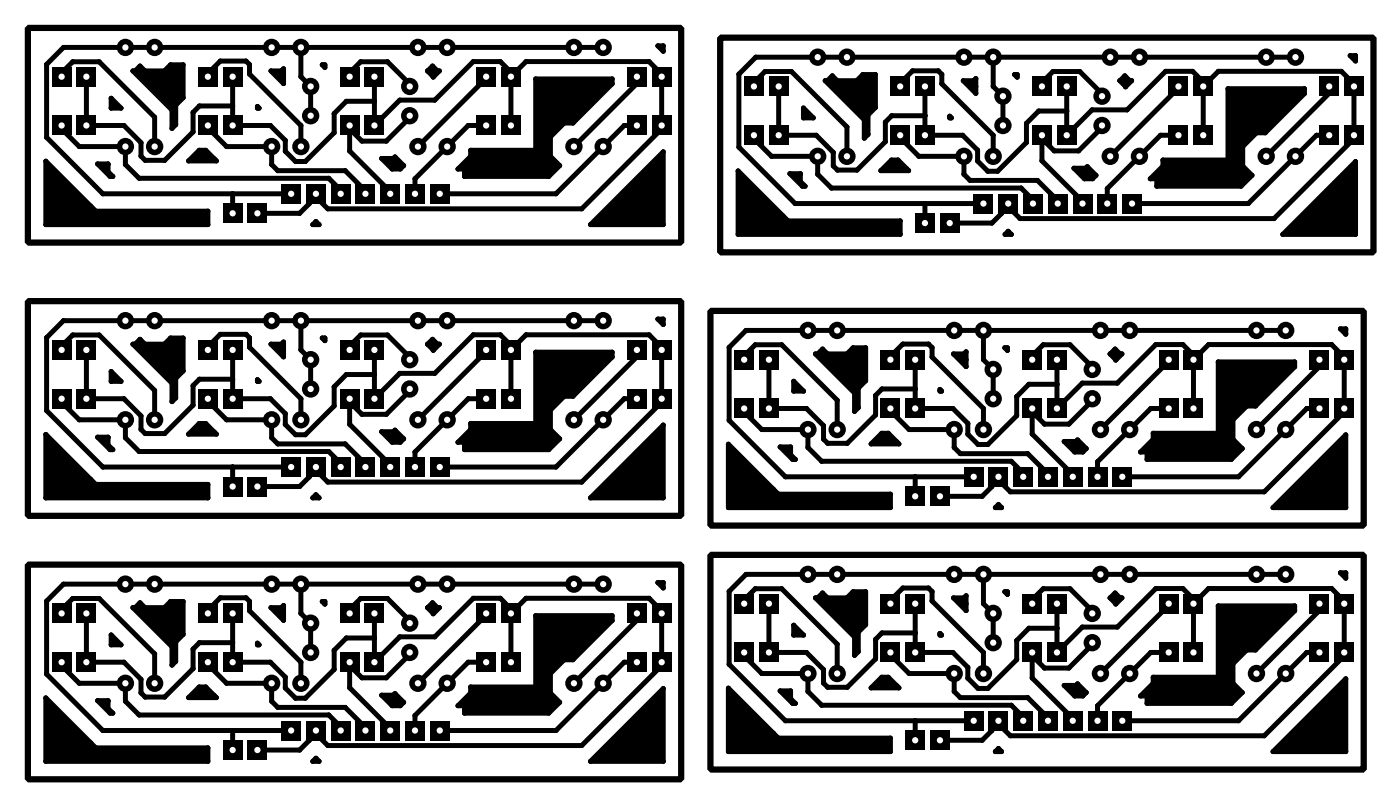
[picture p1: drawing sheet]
<svg xmlns="http://www.w3.org/2000/svg" width="144mm" height="83mm" viewBox="0 0 144 83" stroke-linecap="round" stroke-linejoin="round" font-family="sans-serif">
<g fill="none" stroke="#000" stroke-width=".51">
<path d="M4.7 16.5l5.1 5.1h11.5v1.4h-16.6zM6.3 7.9v-.4l1.2-1.2h2.7l5.7 5.7v3M6.3 12.9v.3l1.8 1.8h4.8v1.9l1.4 1.4h19.4l1.2 1.2v.4M8.9 7.9v5h3.8l1.8 1.7v1.4l.4 .4h2l2.9-2.9v-2l.6-.6h3.5M10 16.8h1.1v.8l.5 .5h-.3zM11.4 10.1l1 1h-1zM13.6 7.3h.3l.5-.5 .5 .5h2l.6-.7h1.3v3.4l-.8 .8v2l-.4 .4v-1.9zM19.3 16.5l1.1-1.1h.7l1.1 1.1zM21.3 7.9v-.4l1.3-1.2h2.6l.4 .3v1l5.3 5.3v2.1M21.3 12.9v.2l1.9 1.9h4.7v1.9l.6 .6h6.9l2.1 2.1v.3M23.9 7.9v5h3.8l1.6 1.5v1.1l1 1h1l3-2.9v-2l1.2-1.2h2.9M23.9 19.9v2"/>
<path d="M26.4 10.9l.2 .2h-.2zM27.8 7.3h1.1l.2-.3v1.6zM30.9 4.9v3l1 1v3M33 6.6h.3v.3zM35.9 7.9v-.5l1.1-1.1h2.7l2.3 2.3v.3M35.9 12.9v2.6l4.1 4.1v.3M38.4 7.9v5l2.6-2.6h3.6l3.9-4h2.8l1.1 1.1v5.5M39.1 16.2h1.2l.2-.1 .9 .9-.4 .3h-.8zM42 11.9v.2l-2.4 2.4h-2.5l-1.2-1.3M43.8 7.3h.1M43.9 7.3l.5-.5 .5 .5h.2l-.7 .6zM49.9 7.9v.1l-7 7"/>
<path d="M49.9 12.9h-1.9l-5.4 5.4v1.6M52.4 7.9l1.5-1.6h12.7l1.3 1.3v5.6l-8.2 8.2h-26.1l-1.2-1.2v-.3l-.7 1-1 1h-4.3M54.9 8.1h7.9v.5l-4 4h-.9l-1.5 1.4v2l1 1-1.1 1.1h-8.7v-.8h-.6l1.3-1.3v-.6h6.6zM61.9 4.9h-55.4l-1.7 1.7v7.5l5.7 5.8h19.4M65.3 7.9v.7l-6.4 6.4M65.3 12.9h-1.3l-7 7h-11.9M67.5 4.7h.5v.5zM68 15.6v7.4h-7.4zM75.7 17.5l5.1 5.1h11.5v1.4h-16.6zM77.3 13.9v.3l1.8 1.8h4.8v1.9l1.4 1.4h19.4l1.2 1.2v.4M77.3 8.9v-.4l1.2-1.2h2.7l5.7 5.7v3M79.9 8.9v5h3.8l1.8 1.7v1.4l.4 .4h2l2.9-2.9v-2l.6-.6h3.5"/>
<path d="M81 17.8h1.1v.8l.5 .5h-.3zM82.4 11.1l1 1h-1zM84.6 8.3h.3l.5-.5 .5 .5h2l.6-.7h1.3v3.4l-.8 .8v2l-.4 .4v-1.9zM91.4 16.4h.7l1.1 1.1h-2.9zM92.3 13.9v.2l1.9 1.9h4.7v1.9l.6 .6h6.9l2.1 2.1v.3M92.3 8.9v-.4l1.3-1.2h2.6l.4 .3v1l5.3 5.3v2.1M94.9 8.9v5h3.8l1.6 1.5v1.1l1 1h1l3-2.9v-2l1.2-1.2h2.9M97.4 11.9l.2 .2h-.2zM98.8 8.3h1.1l.2-.3v1.6zM101.9 5.9v3l1 1v3M104 7.6h.3v.3zM106.9 8.9v-.5l1.1-1.1h2.7l2.3 2.3v.3"/>
<path d="M106.9 13.9v2.6l4.1 4.1v.3M109.4 8.9v5l2.6-2.6h3.6l3.9-4h2.8l1.1 1.1v5.5M110.1 17.2h1.2l.2-.1 .9 .9-.4 .3h-.8zM113 12.9v.2l-2.4 2.4h-2.5l-1.2-1.3M114.8 8.3l.6-.5 .5 .5h.2l-.7 .6zM120.9 13.9h-1.9l-5.4 5.4v1.6M120.9 8.9v.1l-7 7M123.4 8.9l1.5-1.6h12.7l1.3 1.3v5.6l-8.2 8.2h-26.1l-1.2-1.2v-.3l-.7 1-1 1h-4.3M125.9 9.1h7.9v.5l-4 4h-.9l-1.5 1.4v2l1 1-1.1 1.1h-8.7v-.8h-.6l1.3-1.3v-.6h6.6zM132.9 5.9h-55.4l-1.7 1.7v7.5l5.7 5.8h19.4M136.3 13.9h-1.3l-7 7h-11.9M136.3 8.9v.7l-6.4 6.4"/>
<path d="M138.5 5.7h.5v.5zM139 16.6v7.4h-7.4zM6.3 35.9v-.4l1.2-1.2h2.7l5.7 5.7v3M8.9 35.9v5h3.8l1.8 1.7v1.4l.4 .4h2l2.9-2.9v-2l.6-.6h3.5M11.4 38.1l1 1h-1zM13.6 35.3h.3l.5-.5 .5 .5h2l.6-.7h1.3v3.4l-.8 .8v2l-.4 .4v-1.9zM21.3 35.9v-.4l1.3-1.2h2.6l.4 .3v1l5.3 5.3v2.1M23.9 35.9v5h3.8l1.6 1.5v1.1l1 1h1l3-2.9v-2l1.2-1.2h2.9M26.4 38.9l.2 .2h-.2zM27.8 35.3h1.1l.2-.3v1.6zM30.9 32.9v3l1 1v3M32.4 22.7l.3 .3h-.6z"/>
<path d="M33 34.6h.3v.3zM35.9 35.9v-.5l1.1-1.1h2.7l2.3 2.3v.3M38.4 35.9v5l2.6-2.6h3.6l3.9-4h2.8l1.1 1.1v5.5M42 39.9v.2l-2.4 2.4h-2.5l-1.2-1.3M43.8 35.3l.6-.5 .5 .5h.2l-.7 .6zM43.8 35.3h.1M49.9 35.9v.1l-7 7M52.4 35.9l1.5-1.6h12.7l1.3 1.3v5.6l-8.2 8.2h-26.1l-1.2-1.2v-.3l-.7 1-1 1h-4.3M54.9 36.1h7.9v.5l-4 4h-.9l-1.5 1.4v2l1 1-1.1 1.1h-8.7v-.8h-.6l1.3-1.3v-.6h6.6zM61.9 32.9h-55.4l-1.7 1.7v7.5l5.7 5.8h19.4M65.3 35.9v.7l-6.4 6.4M67.5 32.7h.5v.5z"/>
<path d="M76.3 36.9v-.4l1.2-1.2h2.7l5.7 5.7v3M78.9 36.9v5h3.8l1.8 1.7v1.4l.4 .4h2l2.9-2.9v-2l.6-.6h3.5M81.4 39.1l1 1h-1zM83.6 36.3h.3l.5-.5 .5 .5h2l.6-.7h1.3v3.4l-.8 .8v2l-.4 .4v-1.9zM91.3 36.9v-.4l1.3-1.2h2.6l.4 .3v1l5.3 5.3v2.1M93.9 36.9v5h3.8l1.6 1.5v1.1l1 1h1l3-2.9v-2l1.2-1.2h2.9M94.9 20.9v2M96.4 39.9l.2 .2h-.2zM97.8 36.3h1.1l.2-.3v1.6zM100.9 33.9v3l1 1v3M103 35.6h.3v.3zM103.4 23.7l.3 .3h-.6z"/>
<path d="M105.9 36.9v-.5l1.1-1.1h2.7l2.3 2.3v.3M108.4 36.9v5l2.6-2.6h3.6l3.9-4h2.8l1.1 1.1v5.5M113.8 36.3h.1M113.9 36.3l.5-.5 .5 .5h.2l-.7 .6zM119.9 36.9v.1l-7 7M122.4 36.9l1.5-1.6h12.7l1.3 1.3v5.6l-8.2 8.2h-26.1l-1.2-1.2v-.3l-.7 1-1 1h-4.3M124.9 37.1h7.9v.5l-4 4h-.9l-1.5 1.4v2l1 1-1.1 1.1h-8.7v-.8h-.6l1.3-1.3v-.6h6.6zM131.9 33.9h-55.4l-1.7 1.7v7.5l5.7 5.8h19.4M135.3 36.9v.7l-6.4 6.4M137.5 33.7h.5v.5zM4.7 44.5l5.1 5.1h11.5v1.4h-16.6zM6.3 40.9v.3l1.8 1.8h4.8v1.9l1.4 1.4h19.4l1.2 1.2v.4"/>
<path d="M10 44.8h1.1v.8l.5 .5h-.3zM19.3 44.5l1.1-1.1h.7l1.1 1.1zM21.3 40.9v.2l1.9 1.9h4.7v1.9l.6 .6h6.9l2.1 2.1v.3M23.9 47.9v2M30.9 59.9v3l1 1v3M32.4 50.7l.3 .3h-.6zM35.9 40.9v2.6l4.1 4.1v.3M39.1 44.2h1.2l.2-.1 .9 .9-.4 .3h-.8zM49.9 40.9h-1.9l-5.4 5.4v1.6M61.9 59.9h-55.4l-1.7 1.7v7.5l5.7 5.8h19.4M65.3 40.9h-1.3l-7 7h-11.9M67.5 59.7h.5v.5z"/>
<path d="M68 43.6v7.4h-7.4zM74.7 45.5l5.1 5.1h11.5v1.4h-16.6zM76.3 41.9v.3l1.8 1.8h4.8v1.9l1.4 1.4h19.4l1.2 1.2v.4M80 45.8h1.1v.8l.5 .5h-.3zM90.4 44.4h.7l1.1 1.1h-2.9zM91.3 41.9v.2l1.9 1.9h4.7v1.9l.6 .6h6.9l2.1 2.1v.3M93.9 48.9v2M100.9 58.9v3l1 1v3M102.4 51.7l.3 .3h-.6zM105.9 41.9v2.6l4.1 4.1v.3M109.1 45.2h1.2l.2-.1 .9 .9-.4 .3h-.8zM112 40.9v.2l-2.4 2.4h-2.5l-1.2-1.3"/>
<path d="M119.9 41.9h-1.9l-5.4 5.4v1.6M131.9 58.9h-55.4l-1.7 1.7v7.5l5.7 5.8h19.4M135.3 41.9h-1.3l-7 7h-11.9M137.5 58.7h.5v.5zM138 44.6v7.4h-7.4zM4.7 71.5l5.1 5.1h11.5v1.4h-16.6zM6.3 67.9v.3l1.8 1.8h4.8v1.9l1.4 1.4h19.4l1.2 1.2v.4M6.3 62.9v-.4l1.2-1.2h2.7l5.7 5.7v3M8.9 62.9v5h3.8l1.8 1.7v1.4l.4 .4h2l2.9-2.9v-2l.6-.6h3.5M10 71.8h1.1v.8l.5 .5h-.3zM11.4 65.1l1 1h-1zM13.6 62.3h.3l.5-.5 .5 .5h2l.6-.7h1.3v3.4l-.8 .8v2l-.4 .4v-1.9z"/>
<path d="M19.3 71.5l1.1-1.1h.7l1.1 1.1zM21.3 67.9v.2l1.9 1.9h4.7v1.9l.6 .6h6.9l2.1 2.1v.3M21.3 62.9v-.4l1.3-1.2h2.6l.4 .3v1l5.3 5.3v2.1M23.9 62.9v5h3.8l1.6 1.5v1.1l1 1h1l3-2.9v-2l1.2-1.2h2.9M23.9 74.9v2M26.4 65.9l.2 .2h-.2zM27.8 62.3h1.1l.2-.3v1.6zM32.4 77.7l.3 .3h-.6zM33 61.6h.3v.3zM35.9 62.9v-.5l1.1-1.1h2.7l2.3 2.3v.3M35.9 67.9v2.6l4.1 4.1v.3M38.4 62.9v5l2.6-2.6h3.6l3.9-4h2.8l1.1 1.1v5.5"/>
<path d="M39.1 71.2h1.2l.2-.1 .9 .9-.4 .3h-.8zM42 66.9v.2l-2.4 2.4h-2.5l-1.2-1.3M43.8 62.3h.1M43.9 62.3l.5-.5 .5 .5h.2l-.7 .6zM49.9 67.9h-1.9l-5.4 5.4v1.6M49.9 62.9v.1l-7 7M52.4 62.9l1.5-1.6h12.7l1.3 1.3v5.6l-8.2 8.2h-26.1l-1.2-1.2v-.3l-.7 1-1 1h-4.3M54.9 63.1h7.9v.5l-4 4h-.9l-1.5 1.4v2l1 1-1.1 1.1h-8.7v-.8h-.6l1.3-1.3v-.6h6.6zM65.3 67.9h-1.3l-7 7h-11.9M65.3 62.9v.7l-6.4 6.4M68 70.6v7.4h-7.4zM74.7 70.5l5.1 5.1h11.5v1.4h-16.6z"/>
<path d="M76.3 61.9v-.4l1.2-1.2h2.7l5.7 5.7v3M76.3 66.9v.3l1.8 1.8h4.8v1.9l1.4 1.4h19.4l1.2 1.2v.4M78.9 61.9v5h3.8l1.8 1.7v1.4l.4 .4h2l2.9-2.9v-2l.6-.6h3.5M80 70.8h1.1v.8l.5 .5h-.3zM81.4 64.1l1 1h-1zM83.6 61.3h.3l.5-.5 .5 .5h2l.6-.7h1.3v3.4l-.8 .8v2l-.4 .4v-1.9zM89.3 70.5l1.1-1.1h.7l1.1 1.1zM91.3 61.9v-.4l1.3-1.2h2.6l.4 .3v1l5.3 5.3v2.1M91.3 66.9v.2l1.9 1.9h4.7v1.9l.6 .6h6.9l2.1 2.1v.3M93.9 61.9v5h3.8l1.6 1.5v1.1l1 1h1l3-2.9v-2l1.2-1.2h2.9M93.9 73.9v2M96.4 64.9l.2 .2h-.2z"/>
<path d="M97.8 61.3h1.1l.2-.3v1.6zM102.4 76.7l.3 .3h-.6zM103 60.6h.3v.3zM105.9 61.9v-.5l1.1-1.1h2.7l2.3 2.3v.3M105.9 66.9v2.6l4.1 4.1v.3M108.4 61.9v5l2.6-2.6h3.6l3.9-4h2.8l1.1 1.1v5.5M109.1 70.2h1.2l.2-.1 .9 .9-.4 .3h-.8zM112 65.9v.2l-2.4 2.4h-2.5l-1.2-1.3M113.8 61.3h.1M113.9 61.3l.5-.5 .5 .5h.2l-.7 .6zM119.9 61.9v.1l-7 7M119.9 66.9h-1.9l-5.4 5.4v1.6"/>
<path d="M122.4 61.9l1.5-1.6h12.7l1.3 1.3v5.6l-8.2 8.2h-26.1l-1.2-1.2v-.3l-.7 1-1 1h-4.3M124.9 62.1h7.9v.5l-4 4h-.9l-1.5 1.4v2l1 1-1.1 1.1h-8.7v-.8h-.6l1.3-1.3v-.6h6.6zM135.3 61.9v.7l-6.4 6.4M135.3 66.9h-1.3l-7 7h-11.9M138 69.6v7.4h-7.4z"/>
</g>
<g fill="#000">
<path d="M11.4 10.1l1 1h-1zM26.4 10.9l.2 .2h-.2zM33 6.6h.3v.3zM67.5 4.7h.5v.5zM82.4 11.1l1 1h-1zM97.4 11.9l.2 .2h-.2zM104 7.6h.3v.3zM138.5 5.7h.5v.5zM11.4 38.1l1 1h-1zM26.4 38.9l.2 .2h-.2zM32.1 23l.3-.3 .3 .3zM33 34.6h.3v.3z"/>
<path d="M67.5 32.7h.5v.5zM60.6 23l7.4-7.4v7.4zM103 35.6h.3v.3zM103.1 24l.3-.3 .3 .3zM137.5 33.7h.5v.5zM131.6 24l7.4-7.4v7.4zM32.1 51l.3-.3 .3 .3zM60.6 51l7.4-7.4v7.4zM81.4 39.1l1 1h-1zM96.4 39.9l.2 .2h-.2zM102.1 52l.3-.3 .3 .3zM130.6 52l7.4-7.4v7.4z"/>
<path d="M137.5 58.7h.5v.5zM11.4 65.1l1 1h-1zM26.4 65.9l.2 .2h-.2zM32.1 78l.3-.3 .3 .3zM33 61.6h.3v.3zM67.5 59.7h.5v.5zM60.6 78l7.4-7.4v7.4zM81.4 64.1l1 1h-1zM96.4 64.9l.2 .2h-.2zM102.1 77l.3-.3 .3 .3zM103 60.6h.3v.3zM130.6 77l7.4-7.4v7.4z"/>
<path d="M10 16.8h1.1v.8l.5 .5h-.3z" fill-rule="evenodd"/>
<path d="M13.6 7.3h.3l.5-.5 .5 .5h2l.6-.7h1.3v3.4l-.8 .8v2l-.4 .4v-1.9z" fill-rule="evenodd"/>
<path d="M19.3 16.5l1.1-1.1h.7l1.1 1.1z" fill-rule="evenodd"/>
<path d="M27.8 7.3h1.1l.2-.3v1.6z" fill-rule="evenodd"/>
<path d="M39.1 16.2h1.2l.2-.1 .9 .9-.4 .3h-.8z" fill-rule="evenodd"/>
<path d="M43.8 7.3l.6-.5 .5 .5h.2l-.7 .6z" fill-rule="evenodd"/>
<path d="M54.9 8.1h7.9v.5l-4 4h-.9l-1.5 1.4v2l1 1-1.1 1.1h-8.7v-.8h-.6l1.3-1.3v-.6h6.6z" fill-rule="evenodd"/>
<path d="M81 17.8h1.1v.8l.5 .5h-.3z" fill-rule="evenodd"/>
<path d="M84.6 8.3h.3l.5-.5 .5 .5h2l.6-.7h1.3v3.4l-.8 .8v2l-.4 .4v-1.9z" fill-rule="evenodd"/>
<path d="M90.3 17.5l1.1-1.1h.7l1.1 1.1z" fill-rule="evenodd"/>
<path d="M98.8 8.3h1.1l.2-.3v1.6z" fill-rule="evenodd"/>
<path d="M110.1 17.2h1.2l.2-.1 .9 .9-.4 .3h-.8z" fill-rule="evenodd"/>
<path d="M114.8 8.3l.6-.5 .5 .5h.2l-.7 .6z" fill-rule="evenodd"/>
<path d="M125.9 9.1h7.9v.5l-4 4h-.9l-1.5 1.4v2l1 1-1.1 1.1h-8.7v-.8h-.6l1.3-1.3v-.6h6.6z" fill-rule="evenodd"/>
<path d="M4.7 16.5l5.1 5.1h11.5v1.4h-16.6z" fill-rule="evenodd"/>
<path d="M13.6 35.3h.3l.5-.5 .5 .5h2l.6-.7h1.3v3.4l-.8 .8v2l-.4 .4v-1.9z" fill-rule="evenodd"/>
<path d="M27.8 35.3h1.1l.2-.3v1.6z" fill-rule="evenodd"/>
<path d="M43.8 35.3l.6-.5 .5 .5h.2l-.7 .6z" fill-rule="evenodd"/>
<path d="M54.9 36.1h7.9v.5l-4 4h-.9l-1.5 1.4v2l1 1-1.1 1.1h-8.7v-.8h-.6l1.3-1.3v-.6h6.6z" fill-rule="evenodd"/>
<path d="M75.7 17.5l5.1 5.1h11.5v1.4h-16.6z" fill-rule="evenodd"/>
<path d="M83.6 36.3h.3l.5-.5 .5 .5h2l.6-.7h1.3v3.4l-.8 .8v2l-.4 .4v-1.9z" fill-rule="evenodd"/>
<path d="M97.8 36.3h1.1l.2-.3v1.6z" fill-rule="evenodd"/>
<path d="M113.8 36.3l.6-.5 .5 .5h.2l-.7 .6z" fill-rule="evenodd"/>
<path d="M124.9 37.1h7.9v.5l-4 4h-.9l-1.5 1.4v2l1 1-1.1 1.1h-8.7v-.8h-.6l1.3-1.3v-.6h6.6z" fill-rule="evenodd"/>
<path d="M4.7 44.5l5.1 5.1h11.5v1.4h-16.6z" fill-rule="evenodd"/>
<path d="M10 44.8h1.1v.8l.5 .5h-.3z" fill-rule="evenodd"/>
<path d="M19.3 44.5l1.1-1.1h.7l1.1 1.1z" fill-rule="evenodd"/>
<path d="M39.1 44.2h1.2l.2-.1 .9 .9-.4 .3h-.8z" fill-rule="evenodd"/>
<path d="M74.7 45.5l5.1 5.1h11.5v1.4h-16.6z" fill-rule="evenodd"/>
<path d="M80 45.8h1.1v.8l.5 .5h-.3z" fill-rule="evenodd"/>
<path d="M89.3 45.5l1.1-1.1h.7l1.1 1.1z" fill-rule="evenodd"/>
<path d="M109.1 45.2h1.2l.2-.1 .9 .9-.4 .3h-.8z" fill-rule="evenodd"/>
<path d="M4.7 71.5l5.1 5.1h11.5v1.4h-16.6z" fill-rule="evenodd"/>
<path d="M10 71.8h1.1v.8l.5 .5h-.3z" fill-rule="evenodd"/>
<path d="M13.6 62.3h.3l.5-.5 .5 .5h2l.6-.7h1.3v3.4l-.8 .8v2l-.4 .4v-1.9z" fill-rule="evenodd"/>
<path d="M19.3 71.5l1.1-1.1h.7l1.1 1.1z" fill-rule="evenodd"/>
<path d="M27.8 62.3h1.1l.2-.3v1.6z" fill-rule="evenodd"/>
<path d="M39.1 71.2h1.2l.2-.1 .9 .9-.4 .3h-.8z" fill-rule="evenodd"/>
<path d="M43.8 62.3l.6-.5 .5 .5h.2l-.7 .6z" fill-rule="evenodd"/>
<path d="M54.9 63.1h7.9v.5l-4 4h-.9l-1.5 1.4v2l1 1-1.1 1.1h-8.7v-.8h-.6l1.3-1.3v-.6h6.6z" fill-rule="evenodd"/>
<path d="M74.7 70.5l5.1 5.1h11.5v1.4h-16.6z" fill-rule="evenodd"/>
<path d="M80 70.8h1.1v.8l.5 .5h-.3z" fill-rule="evenodd"/>
<path d="M83.6 61.3h.3l.5-.5 .5 .5h2l.6-.7h1.3v3.4l-.8 .8v2l-.4 .4v-1.9z" fill-rule="evenodd"/>
<path d="M89.3 70.5l1.1-1.1h.7l1.1 1.1z" fill-rule="evenodd"/>
<path d="M97.8 61.3h1.1l.2-.3v1.6z" fill-rule="evenodd"/>
<path d="M109.1 70.2h1.2l.2-.1 .9 .9-.4 .3h-.8z" fill-rule="evenodd"/>
<path d="M113.8 61.3l.6-.5 .5 .5h.2l-.7 .6z" fill-rule="evenodd"/>
<path d="M124.9 62.1h7.9v.5l-4 4h-.9l-1.5 1.4v2l1 1-1.1 1.1h-8.7v-.8h-.6l1.3-1.3v-.6h6.6z" fill-rule="evenodd"/>
<circle cx="4.7" cy="16.5" r=".25"/>
<circle cx="4.8" cy="6.6" r=".25"/>
<circle cx="4.8" cy="14.1" r=".25"/>
<circle cx="6.3" cy="13.2" r=".25"/>
<circle cx="6.3" cy="7.5" r=".25"/>
<circle cx="6.5" cy="4.9" r=".25"/>
<circle cx="7.5" cy="6.3" r=".25"/>
<circle cx="8.1" cy="15" r=".25"/>
<circle cx="10" cy="16.8" r=".25"/>
<circle cx="10.2" cy="6.3" r=".25"/>
<circle cx="10.5" cy="19.9" r=".25"/>
<circle cx="11.1" cy="16.9" r=".25"/>
<circle cx="11.1" cy="17.6" r=".25"/>
<circle cx="11.1" cy="16.8" r=".25"/>
<circle cx="11.3" cy="18.1" r=".25"/>
<circle cx="11.4" cy="11.1" r=".25"/>
<circle cx="11.4" cy="10.1" r=".25"/>
<circle cx="11.6" cy="18.1" r=".25"/>
<circle cx="12.4" cy="11.1" r=".25"/>
<circle cx="12.7" cy="12.9" r=".25"/>
<circle cx="12.9" cy="16.9" r=".25"/>
<circle cx="13.6" cy="7.3" r=".25"/>
<circle cx="13.9" cy="7.3" r=".25"/>
<circle cx="14.3" cy="18.3" r=".25"/>
<circle cx="14.4" cy="6.8" r=".25"/>
<circle cx="14.5" cy="14.6" r=".25"/>
<circle cx="14.5" cy="16" r=".25"/>
<circle cx="14.9" cy="7.3" r=".25"/>
<circle cx="14.9" cy="16.4" r=".25"/>
<circle cx="15.9" cy="12" r=".25"/>
<circle cx="16.9" cy="7.3" r=".25"/>
<circle cx="16.9" cy="16.4" r=".25"/>
<circle cx="17.5" cy="6.6" r=".25"/>
<circle cx="17.6" cy="13.2" r=".25"/>
<circle cx="17.6" cy="11.3" r=".25"/>
<circle cx="18" cy="12.8" r=".25"/>
<circle cx="18" cy="10.8" r=".25"/>
<circle cx="18.8" cy="6.6" r=".25"/>
<circle cx="18.8" cy="10" r=".25"/>
<circle cx="19.3" cy="16.5" r=".25"/>
<circle cx="19.8" cy="13.5" r=".25"/>
<circle cx="19.8" cy="11.5" r=".25"/>
<circle cx="20.4" cy="15.4" r=".25"/>
<circle cx="20.4" cy="10.9" r=".25"/>
<circle cx="21.1" cy="15.4" r=".25"/>
<circle cx="21.3" cy="7.5" r=".25"/>
<circle cx="21.3" cy="13.1" r=".25"/>
<circle cx="22" cy="16.3" r=".25"/>
<circle cx="22.2" cy="16.5" r=".25"/>
<circle cx="22.6" cy="6.3" r=".25"/>
<circle cx="23.2" cy="15" r=".25"/>
<circle cx="23.9" cy="10.9" r=".25"/>
<circle cx="23.9" cy="19.9" r=".25"/>
<circle cx="25.2" cy="6.3" r=".25"/>
<circle cx="25.6" cy="7.6" r=".25"/>
<circle cx="25.6" cy="6.6" r=".25"/>
<circle cx="26.4" cy="10.9" r=".25"/>
<circle cx="26.4" cy="11.1" r=".25"/>
<circle cx="26.6" cy="11.1" r=".25"/>
<circle cx="27.7" cy="12.9" r=".25"/>
<circle cx="27.8" cy="7.3" r=".25"/>
<circle cx="27.9" cy="16.9" r=".25"/>
<circle cx="28.5" cy="17.5" r=".25"/>
<circle cx="28.9" cy="7.3" r=".25"/>
<circle cx="29.1" cy="7.9" r=".25"/>
<circle cx="29.1" cy="7" r=".25"/>
<circle cx="29.1" cy="8.6" r=".25"/>
<circle cx="29.3" cy="15.5" r=".25"/>
<circle cx="29.3" cy="14.4" r=".25"/>
<circle cx="30.3" cy="16.5" r=".25"/>
<circle cx="30.9" cy="7.9" r=".25"/>
<circle cx="30.9" cy="12.9" r=".25"/>
<circle cx="31.3" cy="16.5" r=".25"/>
<circle cx="33" cy="6.6" r=".25"/>
<circle cx="33.3" cy="6.9" r=".25"/>
<circle cx="33.3" cy="6.6" r=".25"/>
<circle cx="33.7" cy="18.3" r=".25"/>
<circle cx="34.3" cy="13.6" r=".25"/>
<circle cx="34.3" cy="11.6" r=".25"/>
<circle cx="34.9" cy="19.5" r=".25"/>
<circle cx="35.4" cy="17.5" r=".25"/>
<circle cx="35.5" cy="10.4" r=".25"/>
<circle cx="35.9" cy="13.2" r=".25"/>
<circle cx="35.9" cy="7.4" r=".25"/>
<circle cx="35.9" cy="15.5" r=".25"/>
<circle cx="37" cy="6.3" r=".25"/>
<circle cx="37.1" cy="14.5" r=".25"/>
<circle cx="37.5" cy="19.6" r=".25"/>
<circle cx="38.4" cy="10.4" r=".25"/>
<circle cx="39.1" cy="16.2" r=".25"/>
<circle cx="39.6" cy="14.5" r=".25"/>
<circle cx="39.7" cy="6.3" r=".25"/>
<circle cx="40" cy="19.6" r=".25"/>
<circle cx="40.2" cy="17.3" r=".25"/>
<circle cx="40.3" cy="16.2" r=".25"/>
<circle cx="40.5" cy="16.1" r=".25"/>
<circle cx="41" cy="10.3" r=".25"/>
<circle cx="41" cy="17.3" r=".25"/>
<circle cx="41.4" cy="17" r=".25"/>
<circle cx="42" cy="8.6" r=".25"/>
<circle cx="42" cy="12.1" r=".25"/>
<circle cx="42.6" cy="18.3" r=".25"/>
<circle cx="43.8" cy="7.3" r=".25"/>
<circle cx="43.9" cy="7.3" r=".25"/>
<circle cx="44.4" cy="6.8" r=".25"/>
<circle cx="44.4" cy="7.9" r=".25"/>
<circle cx="44.6" cy="10.3" r=".25"/>
<circle cx="44.9" cy="7.3" r=".25"/>
<circle cx="45.1" cy="7.3" r=".25"/>
<circle cx="47" cy="17.3" r=".25"/>
<circle cx="47.6" cy="18.1" r=".25"/>
<circle cx="47.6" cy="17.3" r=".25"/>
<circle cx="48" cy="12.9" r=".25"/>
<circle cx="48.3" cy="16" r=".25"/>
<circle cx="48.3" cy="15.4" r=".25"/>
<circle cx="48.5" cy="6.3" r=".25"/>
<circle cx="49.9" cy="8" r=".25"/>
<circle cx="51.3" cy="6.3" r=".25"/>
<circle cx="52.4" cy="7.4" r=".25"/>
<circle cx="53.9" cy="6.3" r=".25"/>
<circle cx="54.9" cy="8.1" r=".25"/>
<circle cx="54.9" cy="15.4" r=".25"/>
<circle cx="56.3" cy="18.1" r=".25"/>
<circle cx="56.4" cy="16" r=".25"/>
<circle cx="56.4" cy="14" r=".25"/>
<circle cx="57" cy="19.9" r=".25"/>
<circle cx="57.4" cy="17" r=".25"/>
<circle cx="57.9" cy="12.6" r=".25"/>
<circle cx="58.8" cy="12.6" r=".25"/>
<circle cx="62.8" cy="8.6" r=".25"/>
<circle cx="62.8" cy="8.1" r=".25"/>
<circle cx="64" cy="12.9" r=".25"/>
<circle cx="65.3" cy="8.6" r=".25"/>
<circle cx="66.6" cy="6.3" r=".25"/>
<circle cx="67.5" cy="4.7" r=".25"/>
<circle cx="67.9" cy="13.2" r=".25"/>
<circle cx="67.9" cy="7.6" r=".25"/>
<circle cx="68" cy="5.2" r=".25"/>
<circle cx="68" cy="4.7" r=".25"/>
<circle cx="68" cy="15.6" r=".25"/>
<circle cx="75.7" cy="17.5" r=".25"/>
<circle cx="75.8" cy="7.6" r=".25"/>
<circle cx="75.8" cy="15.1" r=".25"/>
<circle cx="77.3" cy="8.5" r=".25"/>
<circle cx="77.3" cy="14.2" r=".25"/>
<circle cx="77.5" cy="5.9" r=".25"/>
<circle cx="78.5" cy="7.3" r=".25"/>
<circle cx="79.1" cy="16" r=".25"/>
<circle cx="81" cy="17.8" r=".25"/>
<circle cx="81.2" cy="7.3" r=".25"/>
<circle cx="82.1" cy="17.8" r=".25"/>
<circle cx="82.1" cy="18.6" r=".25"/>
<circle cx="82.1" cy="17.9" r=".25"/>
<circle cx="82.3" cy="19.1" r=".25"/>
<circle cx="82.4" cy="11.1" r=".25"/>
<circle cx="82.4" cy="12.1" r=".25"/>
<circle cx="82.6" cy="19.1" r=".25"/>
<circle cx="83.4" cy="12.1" r=".25"/>
<circle cx="83.7" cy="13.9" r=".25"/>
<circle cx="83.9" cy="17.9" r=".25"/>
<circle cx="84.6" cy="8.3" r=".25"/>
<circle cx="84.9" cy="8.3" r=".25"/>
<circle cx="85.3" cy="19.3" r=".25"/>
<circle cx="85.4" cy="7.8" r=".25"/>
<circle cx="85.5" cy="17" r=".25"/>
<circle cx="85.5" cy="15.6" r=".25"/>
<circle cx="85.9" cy="8.3" r=".25"/>
<circle cx="85.9" cy="17.4" r=".25"/>
<circle cx="86.9" cy="13" r=".25"/>
<circle cx="87.9" cy="8.3" r=".25"/>
<circle cx="87.9" cy="17.4" r=".25"/>
<circle cx="88.5" cy="7.6" r=".25"/>
<circle cx="88.6" cy="14.2" r=".25"/>
<circle cx="88.6" cy="12.3" r=".25"/>
<circle cx="89" cy="11.8" r=".25"/>
<circle cx="89" cy="13.8" r=".25"/>
<circle cx="89.8" cy="11" r=".25"/>
<circle cx="89.8" cy="7.6" r=".25"/>
<circle cx="90.3" cy="17.5" r=".25"/>
<circle cx="90.8" cy="12.5" r=".25"/>
<circle cx="90.8" cy="14.5" r=".25"/>
<circle cx="91.4" cy="16.4" r=".25"/>
<circle cx="91.5" cy="11.9" r=".25"/>
<circle cx="92.1" cy="16.4" r=".25"/>
<circle cx="92.3" cy="8.5" r=".25"/>
<circle cx="92.3" cy="14.1" r=".25"/>
<circle cx="93" cy="17.3" r=".25"/>
<circle cx="93.2" cy="17.5" r=".25"/>
<circle cx="93.6" cy="7.3" r=".25"/>
<circle cx="94.2" cy="16" r=".25"/>
<circle cx="94.9" cy="11.9" r=".25"/>
<circle cx="96.2" cy="7.3" r=".25"/>
<circle cx="96.6" cy="8.6" r=".25"/>
<circle cx="96.6" cy="7.6" r=".25"/>
<circle cx="97.4" cy="12.1" r=".25"/>
<circle cx="97.4" cy="11.9" r=".25"/>
<circle cx="97.6" cy="12.1" r=".25"/>
<circle cx="98.7" cy="13.9" r=".25"/>
<circle cx="98.8" cy="8.3" r=".25"/>
<circle cx="98.9" cy="17.9" r=".25"/>
<circle cx="99.5" cy="18.5" r=".25"/>
<circle cx="99.9" cy="8.3" r=".25"/>
<circle cx="100.1" cy="9.6" r=".25"/>
<circle cx="100.1" cy="8.9" r=".25"/>
<circle cx="100.1" cy="8.1" r=".25"/>
<circle cx="100.3" cy="16.5" r=".25"/>
<circle cx="100.3" cy="15.4" r=".25"/>
<circle cx="101.3" cy="17.5" r=".25"/>
<circle cx="101.9" cy="13.9" r=".25"/>
<circle cx="101.9" cy="8.9" r=".25"/>
<circle cx="102.3" cy="17.5" r=".25"/>
<circle cx="104" cy="7.6" r=".25"/>
<circle cx="104.3" cy="7.6" r=".25"/>
<circle cx="104.3" cy="7.9" r=".25"/>
<circle cx="104.7" cy="19.3" r=".25"/>
<circle cx="105.3" cy="12.6" r=".25"/>
<circle cx="105.3" cy="14.6" r=".25"/>
<circle cx="106.4" cy="18.5" r=".25"/>
<circle cx="106.5" cy="11.4" r=".25"/>
<circle cx="106.9" cy="8.4" r=".25"/>
<circle cx="106.9" cy="14.2" r=".25"/>
<circle cx="106.9" cy="16.5" r=".25"/>
<circle cx="108" cy="7.3" r=".25"/>
<circle cx="108.1" cy="15.5" r=".25"/>
<circle cx="109.4" cy="11.4" r=".25"/>
<circle cx="110.1" cy="17.2" r=".25"/>
<circle cx="110.6" cy="15.5" r=".25"/>
<circle cx="110.7" cy="7.3" r=".25"/>
<circle cx="111.2" cy="18.3" r=".25"/>
<circle cx="111.3" cy="17.2" r=".25"/>
<circle cx="111.5" cy="17.1" r=".25"/>
<circle cx="112" cy="11.3" r=".25"/>
<circle cx="112" cy="18.3" r=".25"/>
<circle cx="112.4" cy="18" r=".25"/>
<circle cx="113" cy="13.1" r=".25"/>
<circle cx="113" cy="9.6" r=".25"/>
<circle cx="113.6" cy="19.3" r=".25"/>
<circle cx="114.8" cy="8.3" r=".25"/>
<circle cx="114.9" cy="8.3" r=".25"/>
<circle cx="115.4" cy="7.8" r=".25"/>
<circle cx="115.4" cy="8.9" r=".25"/>
<circle cx="115.6" cy="11.3" r=".25"/>
<circle cx="115.9" cy="8.3" r=".25"/>
<circle cx="116.1" cy="8.3" r=".25"/>
<circle cx="118" cy="18.3" r=".25"/>
<circle cx="118.6" cy="19.1" r=".25"/>
<circle cx="118.6" cy="18.3" r=".25"/>
<circle cx="119" cy="13.9" r=".25"/>
<circle cx="119.3" cy="17" r=".25"/>
<circle cx="119.3" cy="16.4" r=".25"/>
<circle cx="119.5" cy="7.3" r=".25"/>
<circle cx="120.9" cy="9" r=".25"/>
<circle cx="122.3" cy="7.3" r=".25"/>
<circle cx="123.4" cy="8.4" r=".25"/>
<circle cx="124.9" cy="7.3" r=".25"/>
<circle cx="125.9" cy="16.4" r=".25"/>
<circle cx="125.9" cy="9.1" r=".25"/>
<circle cx="127.3" cy="19.1" r=".25"/>
<circle cx="127.4" cy="17" r=".25"/>
<circle cx="127.4" cy="15" r=".25"/>
<circle cx="128.4" cy="18" r=".25"/>
<circle cx="128.9" cy="13.6" r=".25"/>
<circle cx="129.8" cy="13.6" r=".25"/>
<circle cx="133.8" cy="9.1" r=".25"/>
<circle cx="133.8" cy="9.6" r=".25"/>
<circle cx="135" cy="13.9" r=".25"/>
<circle cx="136.3" cy="9.6" r=".25"/>
<circle cx="137.6" cy="7.3" r=".25"/>
<circle cx="138.5" cy="5.7" r=".25"/>
<circle cx="138.9" cy="14.2" r=".25"/>
<circle cx="138.9" cy="8.6" r=".25"/>
<circle cx="139" cy="16.6" r=".25"/>
<circle cx="139" cy="5.7" r=".25"/>
<circle cx="139" cy="6.2" r=".25"/>
<circle cx="4.7" cy="23" r=".25"/>
<circle cx="4.8" cy="34.6" r=".25"/>
<circle cx="6.3" cy="35.5" r=".25"/>
<circle cx="6.5" cy="32.9" r=".25"/>
<circle cx="7.5" cy="34.3" r=".25"/>
<circle cx="9.3" cy="21.1" r=".25"/>
<circle cx="9.8" cy="21.6" r=".25"/>
<circle cx="10.2" cy="34.3" r=".25"/>
<circle cx="11.4" cy="39.1" r=".25"/>
<circle cx="11.4" cy="38.1" r=".25"/>
<circle cx="12.4" cy="39.1" r=".25"/>
<circle cx="13.6" cy="35.3" r=".25"/>
<circle cx="13.9" cy="35.3" r=".25"/>
<circle cx="14.4" cy="34.8" r=".25"/>
<circle cx="14.9" cy="35.3" r=".25"/>
<circle cx="16.9" cy="35.3" r=".25"/>
<circle cx="17.5" cy="34.6" r=".25"/>
<circle cx="17.6" cy="39.3" r=".25"/>
<circle cx="18" cy="38.8" r=".25"/>
<circle cx="18.8" cy="38" r=".25"/>
<circle cx="18.8" cy="34.6" r=".25"/>
<circle cx="19.8" cy="39.5" r=".25"/>
<circle cx="20.4" cy="38.9" r=".25"/>
<circle cx="21.3" cy="21.6" r=".25"/>
<circle cx="21.3" cy="23" r=".25"/>
<circle cx="21.3" cy="35.5" r=".25"/>
<circle cx="22.6" cy="34.3" r=".25"/>
<circle cx="23.9" cy="38.9" r=".25"/>
<circle cx="25.2" cy="34.3" r=".25"/>
<circle cx="25.6" cy="34.6" r=".25"/>
<circle cx="25.6" cy="35.6" r=".25"/>
<circle cx="26.4" cy="39.1" r=".25"/>
<circle cx="26.4" cy="38.9" r=".25"/>
<circle cx="26.6" cy="39.1" r=".25"/>
<circle cx="27.8" cy="35.3" r=".25"/>
<circle cx="28.9" cy="35.3" r=".25"/>
<circle cx="29.1" cy="36.6" r=".25"/>
<circle cx="29.1" cy="35.9" r=".25"/>
<circle cx="29.1" cy="35" r=".25"/>
<circle cx="30.7" cy="21.9" r=".25"/>
<circle cx="30.9" cy="35.9" r=".25"/>
<circle cx="31.7" cy="20.9" r=".25"/>
<circle cx="32.1" cy="23" r=".25"/>
<circle cx="32.4" cy="22.7" r=".25"/>
<circle cx="32.4" cy="20.2" r=".25"/>
<circle cx="32.7" cy="23" r=".25"/>
<circle cx="33" cy="34.6" r=".25"/>
<circle cx="33.3" cy="34.9" r=".25"/>
<circle cx="33.3" cy="34.6" r=".25"/>
<circle cx="33.6" cy="21.4" r=".25"/>
<circle cx="34.3" cy="39.6" r=".25"/>
<circle cx="35.5" cy="38.4" r=".25"/>
<circle cx="35.9" cy="35.4" r=".25"/>
<circle cx="37" cy="34.3" r=".25"/>
<circle cx="38.4" cy="38.4" r=".25"/>
<circle cx="39.7" cy="34.3" r=".25"/>
<circle cx="41" cy="38.3" r=".25"/>
<circle cx="42" cy="36.6" r=".25"/>
<circle cx="43.8" cy="35.3" r=".25"/>
<circle cx="43.9" cy="35.3" r=".25"/>
<circle cx="44.4" cy="34.8" r=".25"/>
<circle cx="44.4" cy="35.9" r=".25"/>
<circle cx="44.6" cy="38.3" r=".25"/>
<circle cx="44.9" cy="35.3" r=".25"/>
<circle cx="45.1" cy="35.3" r=".25"/>
<circle cx="48.5" cy="34.3" r=".25"/>
<circle cx="49.9" cy="36" r=".25"/>
<circle cx="51.3" cy="34.3" r=".25"/>
<circle cx="52.4" cy="35.4" r=".25"/>
<circle cx="53.9" cy="34.3" r=".25"/>
<circle cx="54.9" cy="36.1" r=".25"/>
<circle cx="59.7" cy="21.4" r=".25"/>
<circle cx="60.6" cy="23" r=".25"/>
<circle cx="62.8" cy="36.6" r=".25"/>
<circle cx="62.8" cy="36.1" r=".25"/>
<circle cx="65.3" cy="36.6" r=".25"/>
<circle cx="66.6" cy="34.3" r=".25"/>
<circle cx="67.5" cy="32.7" r=".25"/>
<circle cx="67.9" cy="35.6" r=".25"/>
<circle cx="68" cy="33.2" r=".25"/>
<circle cx="68" cy="32.7" r=".25"/>
<circle cx="68" cy="23" r=".25"/>
<circle cx="74.8" cy="35.6" r=".25"/>
<circle cx="75.7" cy="24" r=".25"/>
<circle cx="76.3" cy="36.5" r=".25"/>
<circle cx="76.5" cy="33.9" r=".25"/>
<circle cx="77.5" cy="35.3" r=".25"/>
<circle cx="80.2" cy="35.3" r=".25"/>
<circle cx="80.3" cy="22.1" r=".25"/>
<circle cx="80.8" cy="22.6" r=".25"/>
<circle cx="81.4" cy="39.1" r=".25"/>
<circle cx="81.5" cy="20.9" r=".25"/>
<circle cx="83.6" cy="36.3" r=".25"/>
<circle cx="83.9" cy="36.3" r=".25"/>
<circle cx="84.4" cy="35.8" r=".25"/>
<circle cx="84.9" cy="36.3" r=".25"/>
<circle cx="86.9" cy="36.3" r=".25"/>
<circle cx="87.5" cy="35.6" r=".25"/>
<circle cx="88" cy="39.8" r=".25"/>
<circle cx="88.8" cy="39" r=".25"/>
<circle cx="88.8" cy="35.6" r=".25"/>
<circle cx="90.5" cy="39.9" r=".25"/>
<circle cx="91.3" cy="36.5" r=".25"/>
<circle cx="92.3" cy="24" r=".25"/>
<circle cx="92.3" cy="22.6" r=".25"/>
<circle cx="92.6" cy="35.3" r=".25"/>
<circle cx="93.9" cy="39.9" r=".25"/>
<circle cx="94.9" cy="20.9" r=".25"/>
<circle cx="95.2" cy="35.3" r=".25"/>
<circle cx="95.6" cy="35.6" r=".25"/>
<circle cx="95.6" cy="36.6" r=".25"/>
<circle cx="96.4" cy="39.9" r=".25"/>
<circle cx="97.8" cy="36.3" r=".25"/>
<circle cx="98.9" cy="36.3" r=".25"/>
<circle cx="99.1" cy="37.6" r=".25"/>
<circle cx="99.1" cy="36.1" r=".25"/>
<circle cx="99.1" cy="36.9" r=".25"/>
<circle cx="100.9" cy="36.9" r=".25"/>
<circle cx="101.7" cy="22.9" r=".25"/>
<circle cx="102.7" cy="21.9" r=".25"/>
<circle cx="103" cy="35.6" r=".25"/>
<circle cx="103.1" cy="24" r=".25"/>
<circle cx="103.3" cy="35.9" r=".25"/>
<circle cx="103.3" cy="35.6" r=".25"/>
<circle cx="103.4" cy="23.7" r=".25"/>
<circle cx="103.4" cy="21.2" r=".25"/>
<circle cx="103.7" cy="24" r=".25"/>
<circle cx="104.6" cy="22.4" r=".25"/>
<circle cx="105.5" cy="39.4" r=".25"/>
<circle cx="105.9" cy="36.4" r=".25"/>
<circle cx="105.9" cy="20.5" r=".25"/>
<circle cx="107" cy="35.3" r=".25"/>
<circle cx="108.4" cy="39.4" r=".25"/>
<circle cx="108.5" cy="20.6" r=".25"/>
<circle cx="109.7" cy="35.3" r=".25"/>
<circle cx="111" cy="39.3" r=".25"/>
<circle cx="111" cy="20.6" r=".25"/>
<circle cx="112" cy="37.6" r=".25"/>
<circle cx="113.8" cy="36.3" r=".25"/>
<circle cx="113.9" cy="36.3" r=".25"/>
<circle cx="114.4" cy="35.8" r=".25"/>
<circle cx="114.4" cy="36.9" r=".25"/>
<circle cx="114.6" cy="39.3" r=".25"/>
<circle cx="114.9" cy="36.3" r=".25"/>
<circle cx="115.1" cy="36.3" r=".25"/>
<circle cx="118.5" cy="35.3" r=".25"/>
<circle cx="119.9" cy="37" r=".25"/>
<circle cx="121.3" cy="35.3" r=".25"/>
<circle cx="122.4" cy="36.4" r=".25"/>
<circle cx="123.9" cy="35.3" r=".25"/>
<circle cx="124.9" cy="37.1" r=".25"/>
<circle cx="128" cy="20.9" r=".25"/>
<circle cx="130.7" cy="22.4" r=".25"/>
<circle cx="131.6" cy="24" r=".25"/>
<circle cx="132.8" cy="37.1" r=".25"/>
<circle cx="132.8" cy="37.6" r=".25"/>
<circle cx="135.3" cy="37.6" r=".25"/>
<circle cx="136.6" cy="35.3" r=".25"/>
<circle cx="137.5" cy="33.7" r=".25"/>
<circle cx="137.9" cy="36.6" r=".25"/>
<circle cx="138" cy="33.7" r=".25"/>
<circle cx="138" cy="34.2" r=".25"/>
<circle cx="139" cy="24" r=".25"/>
<circle cx="4.7" cy="44.5" r=".25"/>
<circle cx="4.7" cy="51" r=".25"/>
<circle cx="4.8" cy="42.1" r=".25"/>
<circle cx="6.3" cy="41.2" r=".25"/>
<circle cx="6.5" cy="59.9" r=".25"/>
<circle cx="8.1" cy="43" r=".25"/>
<circle cx="9.3" cy="49.1" r=".25"/>
<circle cx="9.8" cy="49.6" r=".25"/>
<circle cx="10" cy="44.8" r=".25"/>
<circle cx="10.5" cy="47.9" r=".25"/>
<circle cx="11.1" cy="45.6" r=".25"/>
<circle cx="11.1" cy="44.8" r=".25"/>
<circle cx="11.1" cy="44.9" r=".25"/>
<circle cx="11.3" cy="46.1" r=".25"/>
<circle cx="11.6" cy="46.1" r=".25"/>
<circle cx="12.7" cy="40.9" r=".25"/>
<circle cx="12.9" cy="44.9" r=".25"/>
<circle cx="14.3" cy="46.3" r=".25"/>
<circle cx="14.5" cy="44" r=".25"/>
<circle cx="14.5" cy="42.6" r=".25"/>
<circle cx="14.9" cy="44.4" r=".25"/>
<circle cx="15.9" cy="40" r=".25"/>
<circle cx="16.9" cy="44.4" r=".25"/>
<circle cx="17.6" cy="41.2" r=".25"/>
<circle cx="18" cy="40.8" r=".25"/>
<circle cx="19.3" cy="44.5" r=".25"/>
<circle cx="19.8" cy="41.5" r=".25"/>
<circle cx="20.4" cy="43.4" r=".25"/>
<circle cx="21.1" cy="43.4" r=".25"/>
<circle cx="21.3" cy="49.6" r=".25"/>
<circle cx="21.3" cy="41.1" r=".25"/>
<circle cx="21.3" cy="51" r=".25"/>
<circle cx="22" cy="44.3" r=".25"/>
<circle cx="22.2" cy="44.5" r=".25"/>
<circle cx="23.2" cy="43" r=".25"/>
<circle cx="23.9" cy="47.9" r=".25"/>
<circle cx="27.7" cy="40.9" r=".25"/>
<circle cx="27.9" cy="44.9" r=".25"/>
<circle cx="28.5" cy="45.5" r=".25"/>
<circle cx="29.3" cy="42.4" r=".25"/>
<circle cx="29.3" cy="43.5" r=".25"/>
<circle cx="30.3" cy="44.5" r=".25"/>
<circle cx="30.7" cy="49.9" r=".25"/>
<circle cx="30.9" cy="40.9" r=".25"/>
<circle cx="31.3" cy="44.5" r=".25"/>
<circle cx="31.7" cy="48.9" r=".25"/>
<circle cx="32.1" cy="51" r=".25"/>
<circle cx="32.4" cy="48.2" r=".25"/>
<circle cx="32.4" cy="50.7" r=".25"/>
<circle cx="32.7" cy="51" r=".25"/>
<circle cx="33.6" cy="49.4" r=".25"/>
<circle cx="33.7" cy="46.3" r=".25"/>
<circle cx="34.3" cy="41.6" r=".25"/>
<circle cx="34.9" cy="47.5" r=".25"/>
<circle cx="35.4" cy="45.5" r=".25"/>
<circle cx="35.9" cy="41.2" r=".25"/>
<circle cx="35.9" cy="43.5" r=".25"/>
<circle cx="37.1" cy="42.5" r=".25"/>
<circle cx="37.5" cy="47.6" r=".25"/>
<circle cx="39.1" cy="44.2" r=".25"/>
<circle cx="39.6" cy="42.5" r=".25"/>
<circle cx="40" cy="47.6" r=".25"/>
<circle cx="40.2" cy="45.3" r=".25"/>
<circle cx="40.3" cy="44.2" r=".25"/>
<circle cx="40.5" cy="44.1" r=".25"/>
<circle cx="41" cy="45.3" r=".25"/>
<circle cx="41.4" cy="45" r=".25"/>
<circle cx="42" cy="40.1" r=".25"/>
<circle cx="42.6" cy="46.3" r=".25"/>
<circle cx="47" cy="45.3" r=".25"/>
<circle cx="47.6" cy="46.1" r=".25"/>
<circle cx="47.6" cy="45.3" r=".25"/>
<circle cx="48" cy="40.9" r=".25"/>
<circle cx="48.3" cy="44" r=".25"/>
<circle cx="48.3" cy="43.4" r=".25"/>
<circle cx="54.9" cy="43.4" r=".25"/>
<circle cx="56.3" cy="46.1" r=".25"/>
<circle cx="56.4" cy="44" r=".25"/>
<circle cx="56.4" cy="42" r=".25"/>
<circle cx="57" cy="47.9" r=".25"/>
<circle cx="57.4" cy="45" r=".25"/>
<circle cx="57.9" cy="40.6" r=".25"/>
<circle cx="58.8" cy="40.6" r=".25"/>
<circle cx="59.7" cy="49.4" r=".25"/>
<circle cx="60.6" cy="51" r=".25"/>
<circle cx="64" cy="40.9" r=".25"/>
<circle cx="67.5" cy="59.7" r=".25"/>
<circle cx="67.9" cy="41.2" r=".25"/>
<circle cx="68" cy="43.6" r=".25"/>
<circle cx="68" cy="51" r=".25"/>
<circle cx="68" cy="59.7" r=".25"/>
<circle cx="74.7" cy="45.5" r=".25"/>
<circle cx="74.7" cy="52" r=".25"/>
<circle cx="74.8" cy="43.1" r=".25"/>
<circle cx="76.3" cy="42.2" r=".25"/>
<circle cx="76.5" cy="58.9" r=".25"/>
<circle cx="78.1" cy="44" r=".25"/>
<circle cx="79.3" cy="50.1" r=".25"/>
<circle cx="79.8" cy="50.6" r=".25"/>
<circle cx="80" cy="45.8" r=".25"/>
<circle cx="80.5" cy="48.9" r=".25"/>
<circle cx="81.1" cy="45.9" r=".25"/>
<circle cx="81.1" cy="46.6" r=".25"/>
<circle cx="81.1" cy="45.8" r=".25"/>
<circle cx="81.3" cy="47.1" r=".25"/>
<circle cx="81.4" cy="40.1" r=".25"/>
<circle cx="81.6" cy="47.1" r=".25"/>
<circle cx="82.4" cy="40.1" r=".25"/>
<circle cx="82.7" cy="41.9" r=".25"/>
<circle cx="82.9" cy="45.9" r=".25"/>
<circle cx="84.3" cy="47.3" r=".25"/>
<circle cx="84.5" cy="43.6" r=".25"/>
<circle cx="84.5" cy="45" r=".25"/>
<circle cx="84.9" cy="45.4" r=".25"/>
<circle cx="85.9" cy="41" r=".25"/>
<circle cx="86.9" cy="45.4" r=".25"/>
<circle cx="87.6" cy="40.3" r=".25"/>
<circle cx="87.6" cy="42.2" r=".25"/>
<circle cx="88" cy="41.8" r=".25"/>
<circle cx="89.3" cy="45.5" r=".25"/>
<circle cx="89.8" cy="40.5" r=".25"/>
<circle cx="89.8" cy="42.5" r=".25"/>
<circle cx="90.4" cy="44.4" r=".25"/>
<circle cx="91.1" cy="44.4" r=".25"/>
<circle cx="91.3" cy="52" r=".25"/>
<circle cx="91.3" cy="42.1" r=".25"/>
<circle cx="91.3" cy="50.6" r=".25"/>
<circle cx="92" cy="45.3" r=".25"/>
<circle cx="92.2" cy="45.5" r=".25"/>
<circle cx="93.2" cy="44" r=".25"/>
<circle cx="93.9" cy="48.9" r=".25"/>
<circle cx="96.4" cy="40.1" r=".25"/>
<circle cx="96.6" cy="40.1" r=".25"/>
<circle cx="97.7" cy="41.9" r=".25"/>
<circle cx="97.9" cy="45.9" r=".25"/>
<circle cx="98.5" cy="46.5" r=".25"/>
<circle cx="99.3" cy="44.5" r=".25"/>
<circle cx="99.3" cy="43.4" r=".25"/>
<circle cx="100.3" cy="45.5" r=".25"/>
<circle cx="100.7" cy="50.9" r=".25"/>
<circle cx="100.9" cy="41.9" r=".25"/>
<circle cx="101.3" cy="45.5" r=".25"/>
<circle cx="101.7" cy="49.9" r=".25"/>
<circle cx="102.1" cy="52" r=".25"/>
<circle cx="102.4" cy="51.7" r=".25"/>
<circle cx="102.4" cy="49.2" r=".25"/>
<circle cx="102.7" cy="52" r=".25"/>
<circle cx="103.6" cy="50.4" r=".25"/>
<circle cx="103.7" cy="47.3" r=".25"/>
<circle cx="104.3" cy="42.6" r=".25"/>
<circle cx="104.3" cy="40.6" r=".25"/>
<circle cx="104.9" cy="48.5" r=".25"/>
<circle cx="105.4" cy="46.5" r=".25"/>
<circle cx="105.9" cy="44.5" r=".25"/>
<circle cx="105.9" cy="42.2" r=".25"/>
<circle cx="107.1" cy="43.5" r=".25"/>
<circle cx="107.5" cy="48.6" r=".25"/>
<circle cx="109.1" cy="45.2" r=".25"/>
<circle cx="109.6" cy="43.5" r=".25"/>
<circle cx="110" cy="48.6" r=".25"/>
<circle cx="110.2" cy="46.3" r=".25"/>
<circle cx="110.3" cy="45.2" r=".25"/>
<circle cx="110.5" cy="45.1" r=".25"/>
<circle cx="111" cy="46.3" r=".25"/>
<circle cx="111.4" cy="46" r=".25"/>
<circle cx="112" cy="41.1" r=".25"/>
<circle cx="112.6" cy="47.3" r=".25"/>
<circle cx="117" cy="46.3" r=".25"/>
<circle cx="117.6" cy="47.1" r=".25"/>
<circle cx="117.6" cy="46.3" r=".25"/>
<circle cx="118" cy="41.9" r=".25"/>
<circle cx="118.3" cy="45" r=".25"/>
<circle cx="118.3" cy="44.4" r=".25"/>
<circle cx="124.9" cy="44.4" r=".25"/>
<circle cx="126.3" cy="47.1" r=".25"/>
<circle cx="126.4" cy="43" r=".25"/>
<circle cx="126.4" cy="45" r=".25"/>
<circle cx="127" cy="48.9" r=".25"/>
<circle cx="127.4" cy="46" r=".25"/>
<circle cx="127.9" cy="41.6" r=".25"/>
<circle cx="128.8" cy="41.6" r=".25"/>
<circle cx="129.7" cy="50.4" r=".25"/>
<circle cx="130.6" cy="52" r=".25"/>
<circle cx="134" cy="41.9" r=".25"/>
<circle cx="137.5" cy="58.7" r=".25"/>
<circle cx="137.9" cy="42.2" r=".25"/>
<circle cx="138" cy="44.6" r=".25"/>
<circle cx="138" cy="59.2" r=".25"/>
<circle cx="138" cy="58.7" r=".25"/>
<circle cx="138" cy="52" r=".25"/>
<circle cx="4.7" cy="71.5" r=".25"/>
<circle cx="4.7" cy="78" r=".25"/>
<circle cx="4.8" cy="69.1" r=".25"/>
<circle cx="4.8" cy="61.6" r=".25"/>
<circle cx="6.3" cy="68.2" r=".25"/>
<circle cx="6.3" cy="62.5" r=".25"/>
<circle cx="7.5" cy="61.3" r=".25"/>
<circle cx="8.1" cy="70" r=".25"/>
<circle cx="9.3" cy="76.1" r=".25"/>
<circle cx="9.8" cy="76.6" r=".25"/>
<circle cx="10" cy="71.8" r=".25"/>
<circle cx="10.2" cy="61.3" r=".25"/>
<circle cx="10.5" cy="74.9" r=".25"/>
<circle cx="11.1" cy="71.8" r=".25"/>
<circle cx="11.1" cy="71.9" r=".25"/>
<circle cx="11.1" cy="72.6" r=".25"/>
<circle cx="11.3" cy="73.1" r=".25"/>
<circle cx="11.4" cy="66.1" r=".25"/>
<circle cx="11.4" cy="65.1" r=".25"/>
<circle cx="11.6" cy="73.1" r=".25"/>
<circle cx="12.4" cy="66.1" r=".25"/>
<circle cx="12.7" cy="67.9" r=".25"/>
<circle cx="12.9" cy="71.9" r=".25"/>
<circle cx="13.6" cy="62.3" r=".25"/>
<circle cx="13.9" cy="62.3" r=".25"/>
<circle cx="14.3" cy="73.3" r=".25"/>
<circle cx="14.4" cy="61.8" r=".25"/>
<circle cx="14.5" cy="69.6" r=".25"/>
<circle cx="14.5" cy="71" r=".25"/>
<circle cx="14.9" cy="62.3" r=".25"/>
<circle cx="14.9" cy="71.4" r=".25"/>
<circle cx="15.9" cy="67" r=".25"/>
<circle cx="16.9" cy="62.3" r=".25"/>
<circle cx="16.9" cy="71.4" r=".25"/>
<circle cx="17.5" cy="61.6" r=".25"/>
<circle cx="17.6" cy="68.2" r=".25"/>
<circle cx="17.6" cy="66.3" r=".25"/>
<circle cx="18" cy="67.8" r=".25"/>
<circle cx="18" cy="65.8" r=".25"/>
<circle cx="18.8" cy="65" r=".25"/>
<circle cx="18.8" cy="61.6" r=".25"/>
<circle cx="19.3" cy="71.5" r=".25"/>
<circle cx="19.8" cy="68.5" r=".25"/>
<circle cx="19.8" cy="66.5" r=".25"/>
<circle cx="20.4" cy="70.4" r=".25"/>
<circle cx="20.4" cy="65.9" r=".25"/>
<circle cx="21.1" cy="70.4" r=".25"/>
<circle cx="21.3" cy="62.5" r=".25"/>
<circle cx="21.3" cy="68.1" r=".25"/>
<circle cx="21.3" cy="76.6" r=".25"/>
<circle cx="21.3" cy="78" r=".25"/>
<circle cx="22" cy="71.3" r=".25"/>
<circle cx="22.2" cy="71.5" r=".25"/>
<circle cx="22.6" cy="61.3" r=".25"/>
<circle cx="23.2" cy="70" r=".25"/>
<circle cx="23.9" cy="74.9" r=".25"/>
<circle cx="23.9" cy="65.9" r=".25"/>
<circle cx="25.2" cy="61.3" r=".25"/>
<circle cx="25.6" cy="62.6" r=".25"/>
<circle cx="25.6" cy="61.6" r=".25"/>
<circle cx="26.4" cy="65.9" r=".25"/>
<circle cx="26.4" cy="66.1" r=".25"/>
<circle cx="26.6" cy="66.1" r=".25"/>
<circle cx="27.7" cy="67.9" r=".25"/>
<circle cx="27.8" cy="62.3" r=".25"/>
<circle cx="27.9" cy="71.9" r=".25"/>
<circle cx="28.5" cy="72.5" r=".25"/>
<circle cx="28.9" cy="62.3" r=".25"/>
<circle cx="29.1" cy="63.6" r=".25"/>
<circle cx="29.1" cy="62" r=".25"/>
<circle cx="29.1" cy="62.9" r=".25"/>
<circle cx="29.3" cy="69.4" r=".25"/>
<circle cx="29.3" cy="70.5" r=".25"/>
<circle cx="30.3" cy="71.5" r=".25"/>
<circle cx="30.7" cy="76.9" r=".25"/>
<circle cx="30.9" cy="67.9" r=".25"/>
<circle cx="30.9" cy="62.9" r=".25"/>
<circle cx="31.3" cy="71.5" r=".25"/>
<circle cx="31.7" cy="75.9" r=".25"/>
<circle cx="32.1" cy="78" r=".25"/>
<circle cx="32.4" cy="77.7" r=".25"/>
<circle cx="32.4" cy="75.2" r=".25"/>
<circle cx="32.7" cy="78" r=".25"/>
<circle cx="33" cy="61.6" r=".25"/>
<circle cx="33.3" cy="61.6" r=".25"/>
<circle cx="33.3" cy="61.9" r=".25"/>
<circle cx="33.6" cy="76.4" r=".25"/>
<circle cx="33.7" cy="73.3" r=".25"/>
<circle cx="34.3" cy="66.6" r=".25"/>
<circle cx="34.3" cy="68.6" r=".25"/>
<circle cx="34.9" cy="74.5" r=".25"/>
<circle cx="35.4" cy="72.5" r=".25"/>
<circle cx="35.5" cy="65.4" r=".25"/>
<circle cx="35.9" cy="68.2" r=".25"/>
<circle cx="35.9" cy="62.4" r=".25"/>
<circle cx="35.9" cy="70.5" r=".25"/>
<circle cx="37" cy="61.3" r=".25"/>
<circle cx="37.1" cy="69.5" r=".25"/>
<circle cx="37.5" cy="74.6" r=".25"/>
<circle cx="38.4" cy="65.4" r=".25"/>
<circle cx="39.1" cy="71.2" r=".25"/>
<circle cx="39.6" cy="69.5" r=".25"/>
<circle cx="39.7" cy="61.3" r=".25"/>
<circle cx="40" cy="74.6" r=".25"/>
<circle cx="40.2" cy="72.3" r=".25"/>
<circle cx="40.3" cy="71.2" r=".25"/>
<circle cx="40.5" cy="71.1" r=".25"/>
<circle cx="41" cy="65.3" r=".25"/>
<circle cx="41" cy="72.3" r=".25"/>
<circle cx="41.4" cy="72" r=".25"/>
<circle cx="42" cy="63.6" r=".25"/>
<circle cx="42" cy="67.1" r=".25"/>
<circle cx="42.6" cy="73.3" r=".25"/>
<circle cx="43.8" cy="62.3" r=".25"/>
<circle cx="43.9" cy="62.3" r=".25"/>
<circle cx="44.4" cy="61.8" r=".25"/>
<circle cx="44.4" cy="62.9" r=".25"/>
<circle cx="44.6" cy="65.3" r=".25"/>
<circle cx="44.9" cy="62.3" r=".25"/>
<circle cx="45.1" cy="62.3" r=".25"/>
<circle cx="47" cy="72.3" r=".25"/>
<circle cx="47.6" cy="72.3" r=".25"/>
<circle cx="47.6" cy="73.1" r=".25"/>
<circle cx="48" cy="67.9" r=".25"/>
<circle cx="48.3" cy="71" r=".25"/>
<circle cx="48.3" cy="70.4" r=".25"/>
<circle cx="48.5" cy="61.3" r=".25"/>
<circle cx="49.9" cy="63" r=".25"/>
<circle cx="51.3" cy="61.3" r=".25"/>
<circle cx="52.4" cy="62.4" r=".25"/>
<circle cx="53.9" cy="61.3" r=".25"/>
<circle cx="54.9" cy="63.1" r=".25"/>
<circle cx="54.9" cy="70.4" r=".25"/>
<circle cx="56.3" cy="73.1" r=".25"/>
<circle cx="56.4" cy="69" r=".25"/>
<circle cx="56.4" cy="71" r=".25"/>
<circle cx="57" cy="74.9" r=".25"/>
<circle cx="57.4" cy="72" r=".25"/>
<circle cx="57.9" cy="67.6" r=".25"/>
<circle cx="58.8" cy="67.6" r=".25"/>
<circle cx="59.7" cy="76.4" r=".25"/>
<circle cx="60.6" cy="78" r=".25"/>
<circle cx="62.8" cy="63.6" r=".25"/>
<circle cx="62.8" cy="63.1" r=".25"/>
<circle cx="64" cy="67.9" r=".25"/>
<circle cx="65.3" cy="63.6" r=".25"/>
<circle cx="66.6" cy="61.3" r=".25"/>
<circle cx="67.9" cy="62.6" r=".25"/>
<circle cx="67.9" cy="68.2" r=".25"/>
<circle cx="68" cy="78" r=".25"/>
<circle cx="68" cy="60.2" r=".25"/>
<circle cx="68" cy="70.6" r=".25"/>
<circle cx="74.7" cy="70.5" r=".25"/>
<circle cx="74.7" cy="77" r=".25"/>
<circle cx="74.8" cy="68.1" r=".25"/>
<circle cx="74.8" cy="60.6" r=".25"/>
<circle cx="76.3" cy="67.2" r=".25"/>
<circle cx="76.3" cy="61.5" r=".25"/>
<circle cx="77.5" cy="60.3" r=".25"/>
<circle cx="78.1" cy="69" r=".25"/>
<circle cx="79.3" cy="75.1" r=".25"/>
<circle cx="79.8" cy="75.6" r=".25"/>
<circle cx="80" cy="70.8" r=".25"/>
<circle cx="80.2" cy="60.3" r=".25"/>
<circle cx="80.5" cy="73.9" r=".25"/>
<circle cx="81.1" cy="71.6" r=".25"/>
<circle cx="81.1" cy="70.9" r=".25"/>
<circle cx="81.1" cy="70.8" r=".25"/>
<circle cx="81.3" cy="72.1" r=".25"/>
<circle cx="81.4" cy="65.1" r=".25"/>
<circle cx="81.4" cy="64.1" r=".25"/>
<circle cx="81.6" cy="72.1" r=".25"/>
<circle cx="82.4" cy="65.1" r=".25"/>
<circle cx="82.7" cy="66.9" r=".25"/>
<circle cx="82.9" cy="70.9" r=".25"/>
<circle cx="83.6" cy="61.3" r=".25"/>
<circle cx="83.9" cy="61.3" r=".25"/>
<circle cx="84.3" cy="72.3" r=".25"/>
<circle cx="84.4" cy="60.8" r=".25"/>
<circle cx="84.5" cy="68.6" r=".25"/>
<circle cx="84.5" cy="70" r=".25"/>
<circle cx="84.9" cy="61.3" r=".25"/>
<circle cx="84.9" cy="70.4" r=".25"/>
<circle cx="85.9" cy="66" r=".25"/>
<circle cx="86.9" cy="61.3" r=".25"/>
<circle cx="86.9" cy="70.4" r=".25"/>
<circle cx="87.5" cy="60.6" r=".25"/>
<circle cx="87.6" cy="65.3" r=".25"/>
<circle cx="87.6" cy="67.2" r=".25"/>
<circle cx="88" cy="66.8" r=".25"/>
<circle cx="88" cy="64.8" r=".25"/>
<circle cx="88.8" cy="64" r=".25"/>
<circle cx="88.8" cy="60.6" r=".25"/>
<circle cx="89.3" cy="70.5" r=".25"/>
<circle cx="89.8" cy="67.5" r=".25"/>
<circle cx="89.8" cy="65.5" r=".25"/>
<circle cx="90.4" cy="69.4" r=".25"/>
<circle cx="90.5" cy="64.9" r=".25"/>
<circle cx="91.1" cy="69.4" r=".25"/>
<circle cx="91.3" cy="75.6" r=".25"/>
<circle cx="91.3" cy="61.5" r=".25"/>
<circle cx="91.3" cy="77" r=".25"/>
<circle cx="91.3" cy="67.1" r=".25"/>
<circle cx="92" cy="70.3" r=".25"/>
<circle cx="92.2" cy="70.5" r=".25"/>
<circle cx="92.6" cy="60.3" r=".25"/>
<circle cx="93.2" cy="69" r=".25"/>
<circle cx="93.9" cy="64.9" r=".25"/>
<circle cx="93.9" cy="73.9" r=".25"/>
<circle cx="95.2" cy="60.3" r=".25"/>
<circle cx="95.6" cy="61.6" r=".25"/>
<circle cx="95.6" cy="60.6" r=".25"/>
<circle cx="96.4" cy="65.1" r=".25"/>
<circle cx="96.4" cy="64.9" r=".25"/>
<circle cx="96.6" cy="65.1" r=".25"/>
<circle cx="97.7" cy="66.9" r=".25"/>
<circle cx="97.8" cy="61.3" r=".25"/>
<circle cx="97.9" cy="70.9" r=".25"/>
<circle cx="98.5" cy="71.5" r=".25"/>
<circle cx="98.9" cy="61.3" r=".25"/>
<circle cx="99.1" cy="62.6" r=".25"/>
<circle cx="99.1" cy="61.1" r=".25"/>
<circle cx="99.1" cy="61.9" r=".25"/>
<circle cx="99.3" cy="68.4" r=".25"/>
<circle cx="99.3" cy="69.5" r=".25"/>
<circle cx="100.3" cy="70.5" r=".25"/>
<circle cx="100.7" cy="75.9" r=".25"/>
<circle cx="100.9" cy="61.9" r=".25"/>
<circle cx="100.9" cy="66.9" r=".25"/>
<circle cx="101.3" cy="70.5" r=".25"/>
<circle cx="101.7" cy="74.9" r=".25"/>
<circle cx="102.1" cy="77" r=".25"/>
<circle cx="102.4" cy="74.2" r=".25"/>
<circle cx="102.4" cy="76.7" r=".25"/>
<circle cx="102.7" cy="77" r=".25"/>
<circle cx="103" cy="60.6" r=".25"/>
<circle cx="103.3" cy="60.9" r=".25"/>
<circle cx="103.3" cy="60.6" r=".25"/>
<circle cx="103.6" cy="75.4" r=".25"/>
<circle cx="103.7" cy="72.3" r=".25"/>
<circle cx="104.3" cy="65.6" r=".25"/>
<circle cx="104.3" cy="67.6" r=".25"/>
<circle cx="104.9" cy="73.5" r=".25"/>
<circle cx="105.4" cy="71.5" r=".25"/>
<circle cx="105.5" cy="64.4" r=".25"/>
<circle cx="105.9" cy="61.4" r=".25"/>
<circle cx="105.9" cy="69.5" r=".25"/>
<circle cx="105.9" cy="67.2" r=".25"/>
<circle cx="107" cy="60.3" r=".25"/>
<circle cx="107.1" cy="68.5" r=".25"/>
<circle cx="107.5" cy="73.6" r=".25"/>
<circle cx="108.4" cy="64.4" r=".25"/>
<circle cx="109.1" cy="70.2" r=".25"/>
<circle cx="109.6" cy="68.5" r=".25"/>
<circle cx="109.7" cy="60.3" r=".25"/>
<circle cx="110" cy="73.6" r=".25"/>
<circle cx="110.2" cy="71.3" r=".25"/>
<circle cx="110.3" cy="70.2" r=".25"/>
<circle cx="110.5" cy="70.1" r=".25"/>
<circle cx="111" cy="64.3" r=".25"/>
<circle cx="111" cy="71.3" r=".25"/>
<circle cx="111.4" cy="71" r=".25"/>
<circle cx="112" cy="66.1" r=".25"/>
<circle cx="112" cy="62.6" r=".25"/>
<circle cx="112.6" cy="72.3" r=".25"/>
<circle cx="113.8" cy="61.3" r=".25"/>
<circle cx="113.9" cy="61.3" r=".25"/>
<circle cx="114.4" cy="60.8" r=".25"/>
<circle cx="114.4" cy="61.9" r=".25"/>
<circle cx="114.6" cy="64.3" r=".25"/>
<circle cx="114.9" cy="61.3" r=".25"/>
<circle cx="115.1" cy="61.3" r=".25"/>
<circle cx="117" cy="71.3" r=".25"/>
<circle cx="117.6" cy="72.1" r=".25"/>
<circle cx="117.6" cy="71.3" r=".25"/>
<circle cx="118" cy="66.9" r=".25"/>
<circle cx="118.3" cy="69.4" r=".25"/>
<circle cx="118.3" cy="70" r=".25"/>
<circle cx="118.5" cy="60.3" r=".25"/>
<circle cx="119.9" cy="62" r=".25"/>
<circle cx="121.3" cy="60.3" r=".25"/>
<circle cx="122.4" cy="61.4" r=".25"/>
<circle cx="123.9" cy="60.3" r=".25"/>
<circle cx="124.9" cy="69.4" r=".25"/>
<circle cx="124.9" cy="62.1" r=".25"/>
<circle cx="126.3" cy="72.1" r=".25"/>
<circle cx="126.4" cy="68" r=".25"/>
<circle cx="126.4" cy="70" r=".25"/>
<circle cx="127" cy="73.9" r=".25"/>
<circle cx="127.4" cy="71" r=".25"/>
<circle cx="127.9" cy="66.6" r=".25"/>
<circle cx="128.8" cy="66.6" r=".25"/>
<circle cx="129.7" cy="75.4" r=".25"/>
<circle cx="130.6" cy="77" r=".25"/>
<circle cx="132.8" cy="62.6" r=".25"/>
<circle cx="132.8" cy="62.1" r=".25"/>
<circle cx="134" cy="66.9" r=".25"/>
<circle cx="135.3" cy="62.6" r=".25"/>
<circle cx="136.6" cy="60.3" r=".25"/>
<circle cx="137.9" cy="67.2" r=".25"/>
<circle cx="137.9" cy="61.6" r=".25"/>
<circle cx="138" cy="69.6" r=".25"/>
<circle cx="138" cy="77" r=".25"/>
</g>
<path d="M5.3 61.8h2v2.1h-2z" fill="#000"/>
<circle cx="6.3" cy="62.9" r=".32" fill="#fff"/>
<path d="M7.8 61.8h2.1v2.1h-2.1z" fill="#000"/>
<circle cx="8.9" cy="62.9" r=".32" fill="#fff"/>
<path d="M20.3 61.8h2v2.1h-2z" fill="#000"/>
<circle cx="21.3" cy="62.9" r=".32" fill="#fff"/>
<path d="M22.8 61.8h2.1v2.1h-2.1z" fill="#000"/>
<circle cx="23.9" cy="62.9" r=".32" fill="#fff"/>
<path d="M34.8 61.8h2.1v2.1h-2.1z" fill="#000"/>
<circle cx="35.9" cy="62.9" r=".32" fill="#fff"/>
<path d="M37.4 61.8h2v2.1h-2z" fill="#000"/>
<circle cx="38.4" cy="62.9" r=".32" fill="#fff"/>
<path d="M48.8 61.8h2.1v2.1h-2.1z" fill="#000"/>
<circle cx="49.9" cy="62.9" r=".32" fill="#fff"/>
<path d="M51.4 61.8h2v2.1h-2z" fill="#000"/>
<circle cx="52.4" cy="62.9" r=".32" fill="#fff"/>
<path d="M64.3 61.8h2v2.1h-2z" fill="#000"/>
<circle cx="65.3" cy="62.9" r=".32" fill="#fff"/>
<path d="M66.8 61.8h2.1v2.1h-2.1z" fill="#000"/>
<circle cx="67.9" cy="62.9" r=".32" fill="#fff"/>
<path d="M5.3 66.8h2v2.1h-2z" fill="#000"/>
<circle cx="6.3" cy="67.9" r=".32" fill="#fff"/>
<path d="M7.8 66.8h2.1v2.1h-2.1z" fill="#000"/>
<circle cx="8.9" cy="67.9" r=".32" fill="#fff"/>
<path d="M20.3 66.8h2v2.1h-2z" fill="#000"/>
<circle cx="21.3" cy="67.9" r=".32" fill="#fff"/>
<path d="M22.8 66.8h2.1v2.1h-2.1z" fill="#000"/>
<circle cx="23.9" cy="67.9" r=".32" fill="#fff"/>
<path d="M34.8 66.8h2.1v2.1h-2.1z" fill="#000"/>
<circle cx="35.9" cy="67.9" r=".32" fill="#fff"/>
<path d="M37.4 66.8h2v2.1h-2z" fill="#000"/>
<circle cx="38.4" cy="67.9" r=".32" fill="#fff"/>
<path d="M48.8 66.8h2.1v2.1h-2.1z" fill="#000"/>
<circle cx="49.9" cy="67.9" r=".32" fill="#fff"/>
<path d="M51.4 66.8h2v2.1h-2z" fill="#000"/>
<circle cx="52.4" cy="67.9" r=".32" fill="#fff"/>
<path d="M64.3 66.8h2v2.1h-2z" fill="#000"/>
<circle cx="65.3" cy="67.9" r=".32" fill="#fff"/>
<path d="M66.8 66.8h2.1v2.1h-2.1z" fill="#000"/>
<circle cx="67.9" cy="67.9" r=".32" fill="#fff"/>
<circle cx="15.9" cy="59.9" r=".89" fill="#000"/>
<circle cx="15.9" cy="59.9" r=".32" fill="#fff"/>
<circle cx="15.9" cy="70" r=".89" fill="#000"/>
<circle cx="15.9" cy="70" r=".32" fill="#fff"/>
<circle cx="12.9" cy="59.9" r=".89" fill="#000"/>
<circle cx="12.9" cy="59.9" r=".32" fill="#fff"/>
<circle cx="12.9" cy="70" r=".89" fill="#000"/>
<circle cx="12.9" cy="70" r=".32" fill="#fff"/>
<circle cx="30.9" cy="59.9" r=".89" fill="#000"/>
<circle cx="30.9" cy="59.9" r=".32" fill="#fff"/>
<circle cx="30.9" cy="70" r=".89" fill="#000"/>
<circle cx="30.9" cy="70" r=".32" fill="#fff"/>
<circle cx="27.9" cy="59.9" r=".89" fill="#000"/>
<circle cx="27.9" cy="59.9" r=".32" fill="#fff"/>
<circle cx="27.9" cy="70" r=".89" fill="#000"/>
<circle cx="27.9" cy="70" r=".32" fill="#fff"/>
<circle cx="31.9" cy="63.9" r=".89" fill="#000"/>
<circle cx="31.9" cy="63.9" r=".32" fill="#fff"/>
<circle cx="42" cy="63.9" r=".89" fill="#000"/>
<circle cx="42" cy="63.9" r=".32" fill="#fff"/>
<circle cx="31.9" cy="66.9" r=".89" fill="#000"/>
<circle cx="31.9" cy="66.9" r=".32" fill="#fff"/>
<circle cx="42" cy="66.9" r=".89" fill="#000"/>
<circle cx="42" cy="66.9" r=".32" fill="#fff"/>
<circle cx="42.9" cy="59.9" r=".89" fill="#000"/>
<circle cx="42.9" cy="59.9" r=".32" fill="#fff"/>
<circle cx="42.9" cy="70" r=".89" fill="#000"/>
<circle cx="42.9" cy="70" r=".32" fill="#fff"/>
<circle cx="45.9" cy="59.9" r=".89" fill="#000"/>
<circle cx="45.9" cy="59.9" r=".32" fill="#fff"/>
<circle cx="45.9" cy="70" r=".89" fill="#000"/>
<circle cx="45.9" cy="70" r=".32" fill="#fff"/>
<circle cx="58.9" cy="59.9" r=".89" fill="#000"/>
<circle cx="58.9" cy="59.9" r=".32" fill="#fff"/>
<circle cx="58.9" cy="70" r=".89" fill="#000"/>
<circle cx="58.9" cy="70" r=".32" fill="#fff"/>
<circle cx="61.9" cy="59.9" r=".89" fill="#000"/>
<circle cx="61.9" cy="59.9" r=".32" fill="#fff"/>
<circle cx="61.9" cy="70" r=".89" fill="#000"/>
<circle cx="61.9" cy="70" r=".32" fill="#fff"/>
<path d="M44.1 73.8h2v2.1h-2z" fill="#000"/>
<circle cx="45.1" cy="74.9" r=".32" fill="#fff"/>
<path d="M41.5 73.8h2.1v2.1h-2.1z" fill="#000"/>
<circle cx="42.6" cy="74.9" r=".32" fill="#fff"/>
<path d="M39 73.8h2v2.1h-2z" fill="#000"/>
<circle cx="40" cy="74.9" r=".32" fill="#fff"/>
<path d="M36.5 73.8h2v2.1h-2z" fill="#000"/>
<circle cx="37.5" cy="74.9" r=".32" fill="#fff"/>
<path d="M33.9 73.8h2v2.1h-2z" fill="#000"/>
<circle cx="34.9" cy="74.9" r=".32" fill="#fff"/>
<path d="M31.4 73.8h2v2.1h-2z" fill="#000"/>
<circle cx="32.4" cy="74.9" r=".32" fill="#fff"/>
<path d="M28.8 73.8h2.1v2.1h-2.1z" fill="#000"/>
<circle cx="29.9" cy="74.9" r=".32" fill="#fff"/>
<path d="M22.8 75.8h2.1v2.1h-2.1z" fill="#000"/>
<circle cx="23.9" cy="76.9" r=".32" fill="#fff"/>
<path d="M25.4 75.8h2v2.1h-2z" fill="#000"/>
<circle cx="26.4" cy="76.9" r=".32" fill="#fff"/>
<path d="M5.3 34.8h2v2.1h-2z" fill="#000"/>
<circle cx="6.3" cy="35.9" r=".32" fill="#fff"/>
<path d="M7.8 34.8h2.1v2.1h-2.1z" fill="#000"/>
<circle cx="8.9" cy="35.9" r=".32" fill="#fff"/>
<path d="M20.3 34.8h2v2.1h-2z" fill="#000"/>
<circle cx="21.3" cy="35.9" r=".32" fill="#fff"/>
<path d="M22.8 34.8h2.1v2.1h-2.1z" fill="#000"/>
<circle cx="23.9" cy="35.9" r=".32" fill="#fff"/>
<path d="M34.8 34.8h2.1v2.1h-2.1z" fill="#000"/>
<circle cx="35.9" cy="35.9" r=".32" fill="#fff"/>
<path d="M37.4 34.8h2v2.1h-2z" fill="#000"/>
<circle cx="38.4" cy="35.9" r=".32" fill="#fff"/>
<path d="M48.8 34.8h2.1v2.1h-2.1z" fill="#000"/>
<circle cx="49.9" cy="35.9" r=".32" fill="#fff"/>
<path d="M51.4 34.8h2v2.1h-2z" fill="#000"/>
<circle cx="52.4" cy="35.9" r=".32" fill="#fff"/>
<path d="M64.3 34.8h2v2.1h-2z" fill="#000"/>
<circle cx="65.3" cy="35.9" r=".32" fill="#fff"/>
<path d="M66.8 34.8h2.1v2.1h-2.1z" fill="#000"/>
<circle cx="67.9" cy="35.9" r=".32" fill="#fff"/>
<path d="M5.3 39.8h2v2.1h-2z" fill="#000"/>
<circle cx="6.3" cy="40.9" r=".32" fill="#fff"/>
<path d="M7.8 39.8h2.1v2.1h-2.1z" fill="#000"/>
<circle cx="8.9" cy="40.9" r=".32" fill="#fff"/>
<path d="M20.3 39.8h2v2.1h-2z" fill="#000"/>
<circle cx="21.3" cy="40.9" r=".32" fill="#fff"/>
<path d="M22.8 39.8h2.1v2.1h-2.1z" fill="#000"/>
<circle cx="23.9" cy="40.9" r=".32" fill="#fff"/>
<path d="M34.8 39.8h2.1v2.1h-2.1z" fill="#000"/>
<circle cx="35.9" cy="40.9" r=".32" fill="#fff"/>
<path d="M37.4 39.8h2v2.1h-2z" fill="#000"/>
<circle cx="38.4" cy="40.9" r=".32" fill="#fff"/>
<path d="M48.8 39.8h2.1v2.1h-2.1z" fill="#000"/>
<circle cx="49.9" cy="40.9" r=".32" fill="#fff"/>
<path d="M51.4 39.8h2v2.1h-2z" fill="#000"/>
<circle cx="52.4" cy="40.9" r=".32" fill="#fff"/>
<path d="M64.3 39.8h2v2.1h-2z" fill="#000"/>
<circle cx="65.3" cy="40.9" r=".32" fill="#fff"/>
<path d="M66.8 39.8h2.1v2.1h-2.1z" fill="#000"/>
<circle cx="67.9" cy="40.9" r=".32" fill="#fff"/>
<circle cx="15.9" cy="32.9" r=".89" fill="#000"/>
<circle cx="15.9" cy="32.9" r=".32" fill="#fff"/>
<circle cx="15.9" cy="43" r=".89" fill="#000"/>
<circle cx="15.9" cy="43" r=".32" fill="#fff"/>
<circle cx="12.9" cy="32.9" r=".89" fill="#000"/>
<circle cx="12.9" cy="32.9" r=".32" fill="#fff"/>
<circle cx="12.9" cy="43" r=".89" fill="#000"/>
<circle cx="12.9" cy="43" r=".32" fill="#fff"/>
<circle cx="30.9" cy="32.9" r=".89" fill="#000"/>
<circle cx="30.9" cy="32.9" r=".32" fill="#fff"/>
<circle cx="30.9" cy="43" r=".89" fill="#000"/>
<circle cx="30.9" cy="43" r=".32" fill="#fff"/>
<circle cx="27.9" cy="32.9" r=".89" fill="#000"/>
<circle cx="27.9" cy="32.9" r=".32" fill="#fff"/>
<circle cx="27.9" cy="43" r=".89" fill="#000"/>
<circle cx="27.9" cy="43" r=".32" fill="#fff"/>
<circle cx="31.9" cy="36.9" r=".89" fill="#000"/>
<circle cx="31.9" cy="36.9" r=".32" fill="#fff"/>
<circle cx="42" cy="36.9" r=".89" fill="#000"/>
<circle cx="42" cy="36.9" r=".32" fill="#fff"/>
<circle cx="31.9" cy="39.9" r=".89" fill="#000"/>
<circle cx="31.9" cy="39.9" r=".32" fill="#fff"/>
<circle cx="42" cy="39.9" r=".89" fill="#000"/>
<circle cx="42" cy="39.9" r=".32" fill="#fff"/>
<circle cx="42.9" cy="32.9" r=".89" fill="#000"/>
<circle cx="42.9" cy="32.9" r=".32" fill="#fff"/>
<circle cx="42.9" cy="43" r=".89" fill="#000"/>
<circle cx="42.9" cy="43" r=".32" fill="#fff"/>
<circle cx="45.9" cy="32.9" r=".89" fill="#000"/>
<circle cx="45.9" cy="32.9" r=".32" fill="#fff"/>
<circle cx="45.9" cy="43" r=".89" fill="#000"/>
<circle cx="45.9" cy="43" r=".32" fill="#fff"/>
<circle cx="58.9" cy="32.9" r=".89" fill="#000"/>
<circle cx="58.9" cy="32.9" r=".32" fill="#fff"/>
<circle cx="58.9" cy="43" r=".89" fill="#000"/>
<circle cx="58.9" cy="43" r=".32" fill="#fff"/>
<circle cx="61.9" cy="32.9" r=".89" fill="#000"/>
<circle cx="61.9" cy="32.9" r=".32" fill="#fff"/>
<circle cx="61.9" cy="43" r=".89" fill="#000"/>
<circle cx="61.9" cy="43" r=".32" fill="#fff"/>
<path d="M44.1 46.8h2v2.1h-2z" fill="#000"/>
<circle cx="45.1" cy="47.9" r=".32" fill="#fff"/>
<path d="M41.5 46.8h2.1v2.1h-2.1z" fill="#000"/>
<circle cx="42.6" cy="47.9" r=".32" fill="#fff"/>
<path d="M39 46.8h2v2.1h-2z" fill="#000"/>
<circle cx="40" cy="47.9" r=".32" fill="#fff"/>
<path d="M36.5 46.8h2v2.1h-2z" fill="#000"/>
<circle cx="37.5" cy="47.9" r=".32" fill="#fff"/>
<path d="M33.9 46.8h2v2.1h-2z" fill="#000"/>
<circle cx="34.9" cy="47.9" r=".32" fill="#fff"/>
<path d="M31.4 46.8h2v2.1h-2z" fill="#000"/>
<circle cx="32.4" cy="47.9" r=".32" fill="#fff"/>
<path d="M28.8 46.8h2.1v2.1h-2.1z" fill="#000"/>
<circle cx="29.9" cy="47.9" r=".32" fill="#fff"/>
<path d="M22.8 48.8h2.1v2.1h-2.1z" fill="#000"/>
<circle cx="23.9" cy="49.9" r=".32" fill="#fff"/>
<path d="M25.4 48.8h2v2.1h-2z" fill="#000"/>
<circle cx="26.4" cy="49.9" r=".32" fill="#fff"/>
<path d="M5.3 6.8h2v2.1h-2z" fill="#000"/>
<circle cx="6.3" cy="7.9" r=".32" fill="#fff"/>
<path d="M7.8 6.8h2.1v2.1h-2.1z" fill="#000"/>
<circle cx="8.9" cy="7.9" r=".32" fill="#fff"/>
<path d="M20.3 6.8h2v2.1h-2z" fill="#000"/>
<circle cx="21.3" cy="7.9" r=".32" fill="#fff"/>
<path d="M22.8 6.8h2.1v2.1h-2.1z" fill="#000"/>
<circle cx="23.9" cy="7.9" r=".32" fill="#fff"/>
<path d="M34.8 6.8h2.1v2.1h-2.1z" fill="#000"/>
<circle cx="35.9" cy="7.9" r=".32" fill="#fff"/>
<path d="M37.4 6.8h2v2.1h-2z" fill="#000"/>
<circle cx="38.4" cy="7.9" r=".32" fill="#fff"/>
<path d="M48.8 6.8h2.1v2.1h-2.1z" fill="#000"/>
<circle cx="49.9" cy="7.9" r=".32" fill="#fff"/>
<path d="M51.4 6.8h2v2.1h-2z" fill="#000"/>
<circle cx="52.4" cy="7.9" r=".32" fill="#fff"/>
<path d="M64.3 6.8h2v2.1h-2z" fill="#000"/>
<circle cx="65.3" cy="7.9" r=".32" fill="#fff"/>
<path d="M66.8 6.8h2.1v2.1h-2.1z" fill="#000"/>
<circle cx="67.9" cy="7.9" r=".32" fill="#fff"/>
<path d="M5.3 11.8h2v2.1h-2z" fill="#000"/>
<circle cx="6.3" cy="12.9" r=".32" fill="#fff"/>
<path d="M7.8 11.8h2.1v2.1h-2.1z" fill="#000"/>
<circle cx="8.9" cy="12.9" r=".32" fill="#fff"/>
<path d="M20.3 11.8h2v2.1h-2z" fill="#000"/>
<circle cx="21.3" cy="12.9" r=".32" fill="#fff"/>
<path d="M22.8 11.8h2.1v2.1h-2.1z" fill="#000"/>
<circle cx="23.9" cy="12.9" r=".32" fill="#fff"/>
<path d="M34.8 11.8h2.1v2.1h-2.1z" fill="#000"/>
<circle cx="35.9" cy="12.9" r=".32" fill="#fff"/>
<path d="M37.4 11.8h2v2.1h-2z" fill="#000"/>
<circle cx="38.4" cy="12.9" r=".32" fill="#fff"/>
<path d="M48.8 11.8h2.1v2.1h-2.1z" fill="#000"/>
<circle cx="49.9" cy="12.9" r=".32" fill="#fff"/>
<path d="M51.4 11.8h2v2.1h-2z" fill="#000"/>
<circle cx="52.4" cy="12.9" r=".32" fill="#fff"/>
<path d="M64.3 11.8h2v2.1h-2z" fill="#000"/>
<circle cx="65.3" cy="12.9" r=".32" fill="#fff"/>
<path d="M66.8 11.8h2.1v2.1h-2.1z" fill="#000"/>
<circle cx="67.9" cy="12.9" r=".32" fill="#fff"/>
<circle cx="15.9" cy="4.9" r=".89" fill="#000"/>
<circle cx="15.9" cy="4.9" r=".32" fill="#fff"/>
<circle cx="15.9" cy="15" r=".89" fill="#000"/>
<circle cx="15.9" cy="15" r=".32" fill="#fff"/>
<circle cx="12.9" cy="4.9" r=".89" fill="#000"/>
<circle cx="12.9" cy="4.9" r=".32" fill="#fff"/>
<circle cx="12.9" cy="15" r=".89" fill="#000"/>
<circle cx="12.9" cy="15" r=".32" fill="#fff"/>
<circle cx="30.9" cy="4.9" r=".89" fill="#000"/>
<circle cx="30.9" cy="4.9" r=".32" fill="#fff"/>
<circle cx="30.9" cy="15" r=".89" fill="#000"/>
<circle cx="30.9" cy="15" r=".32" fill="#fff"/>
<circle cx="27.9" cy="4.9" r=".89" fill="#000"/>
<circle cx="27.9" cy="4.9" r=".32" fill="#fff"/>
<circle cx="27.9" cy="15" r=".89" fill="#000"/>
<circle cx="27.9" cy="15" r=".32" fill="#fff"/>
<circle cx="31.9" cy="8.9" r=".89" fill="#000"/>
<circle cx="31.9" cy="8.9" r=".32" fill="#fff"/>
<circle cx="42" cy="8.9" r=".89" fill="#000"/>
<circle cx="42" cy="8.9" r=".32" fill="#fff"/>
<circle cx="31.9" cy="11.9" r=".89" fill="#000"/>
<circle cx="31.9" cy="11.9" r=".32" fill="#fff"/>
<circle cx="42" cy="11.9" r=".89" fill="#000"/>
<circle cx="42" cy="11.9" r=".32" fill="#fff"/>
<circle cx="42.9" cy="4.9" r=".89" fill="#000"/>
<circle cx="42.9" cy="4.9" r=".32" fill="#fff"/>
<circle cx="42.9" cy="15" r=".89" fill="#000"/>
<circle cx="42.9" cy="15" r=".32" fill="#fff"/>
<circle cx="45.9" cy="4.9" r=".89" fill="#000"/>
<circle cx="45.9" cy="4.9" r=".32" fill="#fff"/>
<circle cx="45.9" cy="15" r=".89" fill="#000"/>
<circle cx="45.9" cy="15" r=".32" fill="#fff"/>
<circle cx="58.9" cy="4.9" r=".89" fill="#000"/>
<circle cx="58.9" cy="4.9" r=".32" fill="#fff"/>
<circle cx="58.9" cy="15" r=".89" fill="#000"/>
<circle cx="58.9" cy="15" r=".32" fill="#fff"/>
<circle cx="61.9" cy="4.9" r=".89" fill="#000"/>
<circle cx="61.9" cy="4.9" r=".32" fill="#fff"/>
<circle cx="61.9" cy="15" r=".89" fill="#000"/>
<circle cx="61.9" cy="15" r=".32" fill="#fff"/>
<path d="M44.1 18.8h2v2.1h-2z" fill="#000"/>
<circle cx="45.1" cy="19.9" r=".32" fill="#fff"/>
<path d="M41.5 18.8h2.1v2.1h-2.1z" fill="#000"/>
<circle cx="42.6" cy="19.9" r=".32" fill="#fff"/>
<path d="M39 18.8h2v2.1h-2z" fill="#000"/>
<circle cx="40" cy="19.9" r=".32" fill="#fff"/>
<path d="M36.5 18.8h2v2.1h-2z" fill="#000"/>
<circle cx="37.5" cy="19.9" r=".32" fill="#fff"/>
<path d="M33.9 18.8h2v2.1h-2z" fill="#000"/>
<circle cx="34.9" cy="19.9" r=".32" fill="#fff"/>
<path d="M31.4 18.8h2v2.1h-2z" fill="#000"/>
<circle cx="32.4" cy="19.9" r=".32" fill="#fff"/>
<path d="M28.8 18.8h2.1v2.1h-2.1z" fill="#000"/>
<circle cx="29.9" cy="19.9" r=".32" fill="#fff"/>
<path d="M22.8 20.8h2.1v2.1h-2.1z" fill="#000"/>
<circle cx="23.9" cy="21.9" r=".32" fill="#fff"/>
<path d="M25.4 20.8h2v2.1h-2z" fill="#000"/>
<circle cx="26.4" cy="21.9" r=".32" fill="#fff"/>
<path d="M76.3 7.8h2v2.1h-2z" fill="#000"/>
<circle cx="77.3" cy="8.9" r=".32" fill="#fff"/>
<path d="M78.8 7.8h2.1v2.1h-2.1z" fill="#000"/>
<circle cx="79.9" cy="8.9" r=".32" fill="#fff"/>
<path d="M91.3 7.8h2v2.1h-2z" fill="#000"/>
<circle cx="92.3" cy="8.9" r=".32" fill="#fff"/>
<path d="M93.8 7.8h2.1v2.1h-2.1z" fill="#000"/>
<circle cx="94.9" cy="8.9" r=".32" fill="#fff"/>
<path d="M105.8 7.8h2.1v2.1h-2.1z" fill="#000"/>
<circle cx="106.9" cy="8.9" r=".32" fill="#fff"/>
<path d="M108.4 7.8h2v2.1h-2z" fill="#000"/>
<circle cx="109.4" cy="8.9" r=".32" fill="#fff"/>
<path d="M119.8 7.8h2.1v2.1h-2.1z" fill="#000"/>
<circle cx="120.9" cy="8.9" r=".32" fill="#fff"/>
<path d="M122.4 7.8h2v2.1h-2z" fill="#000"/>
<circle cx="123.4" cy="8.9" r=".32" fill="#fff"/>
<path d="M135.3 7.8h2v2.1h-2z" fill="#000"/>
<circle cx="136.3" cy="8.9" r=".32" fill="#fff"/>
<path d="M137.8 7.8h2.1v2.1h-2.1z" fill="#000"/>
<circle cx="138.9" cy="8.9" r=".32" fill="#fff"/>
<path d="M76.3 12.8h2v2.1h-2z" fill="#000"/>
<circle cx="77.3" cy="13.9" r=".32" fill="#fff"/>
<path d="M78.8 12.8h2.1v2.1h-2.1z" fill="#000"/>
<circle cx="79.9" cy="13.9" r=".32" fill="#fff"/>
<path d="M91.3 12.8h2v2.1h-2z" fill="#000"/>
<circle cx="92.3" cy="13.9" r=".32" fill="#fff"/>
<path d="M93.8 12.8h2.1v2.1h-2.1z" fill="#000"/>
<circle cx="94.9" cy="13.9" r=".32" fill="#fff"/>
<path d="M105.8 12.8h2.1v2.1h-2.1z" fill="#000"/>
<circle cx="106.9" cy="13.9" r=".32" fill="#fff"/>
<path d="M108.4 12.8h2v2.1h-2z" fill="#000"/>
<circle cx="109.4" cy="13.9" r=".32" fill="#fff"/>
<path d="M119.8 12.8h2.1v2.1h-2.1z" fill="#000"/>
<circle cx="120.9" cy="13.9" r=".32" fill="#fff"/>
<path d="M122.4 12.8h2v2.1h-2z" fill="#000"/>
<circle cx="123.4" cy="13.9" r=".32" fill="#fff"/>
<path d="M135.3 12.8h2v2.1h-2z" fill="#000"/>
<circle cx="136.3" cy="13.9" r=".32" fill="#fff"/>
<path d="M137.8 12.8h2.1v2.1h-2.1z" fill="#000"/>
<circle cx="138.9" cy="13.9" r=".32" fill="#fff"/>
<circle cx="86.9" cy="5.9" r=".89" fill="#000"/>
<circle cx="86.9" cy="5.9" r=".32" fill="#fff"/>
<circle cx="86.9" cy="16" r=".89" fill="#000"/>
<circle cx="86.9" cy="16" r=".32" fill="#fff"/>
<circle cx="83.9" cy="5.9" r=".89" fill="#000"/>
<circle cx="83.9" cy="5.9" r=".32" fill="#fff"/>
<circle cx="83.9" cy="16" r=".89" fill="#000"/>
<circle cx="83.9" cy="16" r=".32" fill="#fff"/>
<circle cx="101.9" cy="5.9" r=".89" fill="#000"/>
<circle cx="101.9" cy="5.9" r=".32" fill="#fff"/>
<circle cx="101.9" cy="16" r=".89" fill="#000"/>
<circle cx="101.9" cy="16" r=".32" fill="#fff"/>
<circle cx="98.9" cy="5.9" r=".89" fill="#000"/>
<circle cx="98.9" cy="5.9" r=".32" fill="#fff"/>
<circle cx="98.9" cy="16" r=".89" fill="#000"/>
<circle cx="98.9" cy="16" r=".32" fill="#fff"/>
<circle cx="102.9" cy="9.9" r=".89" fill="#000"/>
<circle cx="102.9" cy="9.9" r=".32" fill="#fff"/>
<circle cx="113" cy="9.9" r=".89" fill="#000"/>
<circle cx="113" cy="9.9" r=".32" fill="#fff"/>
<circle cx="102.9" cy="12.9" r=".89" fill="#000"/>
<circle cx="102.9" cy="12.9" r=".32" fill="#fff"/>
<circle cx="113" cy="12.9" r=".89" fill="#000"/>
<circle cx="113" cy="12.9" r=".32" fill="#fff"/>
<circle cx="113.9" cy="5.9" r=".89" fill="#000"/>
<circle cx="113.9" cy="5.9" r=".32" fill="#fff"/>
<circle cx="113.9" cy="16" r=".89" fill="#000"/>
<circle cx="113.9" cy="16" r=".32" fill="#fff"/>
<circle cx="116.9" cy="5.9" r=".89" fill="#000"/>
<circle cx="116.9" cy="5.9" r=".32" fill="#fff"/>
<circle cx="116.9" cy="16" r=".89" fill="#000"/>
<circle cx="116.9" cy="16" r=".32" fill="#fff"/>
<circle cx="129.9" cy="5.9" r=".89" fill="#000"/>
<circle cx="129.9" cy="5.9" r=".32" fill="#fff"/>
<circle cx="129.9" cy="16" r=".89" fill="#000"/>
<circle cx="129.9" cy="16" r=".32" fill="#fff"/>
<circle cx="132.9" cy="5.9" r=".89" fill="#000"/>
<circle cx="132.9" cy="5.9" r=".32" fill="#fff"/>
<circle cx="132.9" cy="16" r=".89" fill="#000"/>
<circle cx="132.9" cy="16" r=".32" fill="#fff"/>
<path d="M115.1 19.8h2v2.1h-2z" fill="#000"/>
<circle cx="116.1" cy="20.9" r=".32" fill="#fff"/>
<path d="M112.5 19.8h2.1v2.1h-2.1z" fill="#000"/>
<circle cx="113.6" cy="20.9" r=".32" fill="#fff"/>
<path d="M110 19.8h2v2.1h-2z" fill="#000"/>
<circle cx="111" cy="20.9" r=".32" fill="#fff"/>
<path d="M107.5 19.8h2v2.1h-2z" fill="#000"/>
<circle cx="108.5" cy="20.9" r=".32" fill="#fff"/>
<path d="M104.9 19.8h2v2.1h-2z" fill="#000"/>
<circle cx="105.9" cy="20.9" r=".32" fill="#fff"/>
<path d="M102.4 19.8h2v2.1h-2z" fill="#000"/>
<circle cx="103.4" cy="20.9" r=".32" fill="#fff"/>
<path d="M99.8 19.8h2.1v2.1h-2.1z" fill="#000"/>
<circle cx="100.9" cy="20.9" r=".32" fill="#fff"/>
<path d="M93.8 21.8h2.1v2.1h-2.1z" fill="#000"/>
<circle cx="94.9" cy="22.9" r=".32" fill="#fff"/>
<path d="M96.4 21.8h2v2.1h-2z" fill="#000"/>
<circle cx="97.4" cy="22.9" r=".32" fill="#fff"/>
<path d="M75.3 35.8h2v2.1h-2z" fill="#000"/>
<circle cx="76.3" cy="36.9" r=".32" fill="#fff"/>
<path d="M77.8 35.8h2.1v2.1h-2.1z" fill="#000"/>
<circle cx="78.9" cy="36.9" r=".32" fill="#fff"/>
<path d="M90.3 35.8h2v2.1h-2z" fill="#000"/>
<circle cx="91.3" cy="36.9" r=".32" fill="#fff"/>
<path d="M92.8 35.8h2.1v2.1h-2.1z" fill="#000"/>
<circle cx="93.9" cy="36.9" r=".32" fill="#fff"/>
<path d="M104.8 35.8h2.1v2.1h-2.1z" fill="#000"/>
<circle cx="105.9" cy="36.9" r=".32" fill="#fff"/>
<path d="M107.4 35.8h2v2.1h-2z" fill="#000"/>
<circle cx="108.4" cy="36.9" r=".32" fill="#fff"/>
<path d="M118.8 35.8h2.1v2.1h-2.1z" fill="#000"/>
<circle cx="119.9" cy="36.9" r=".32" fill="#fff"/>
<path d="M121.4 35.8h2v2.1h-2z" fill="#000"/>
<circle cx="122.4" cy="36.9" r=".32" fill="#fff"/>
<path d="M134.3 35.8h2v2.1h-2z" fill="#000"/>
<circle cx="135.3" cy="36.9" r=".32" fill="#fff"/>
<path d="M136.8 35.8h2.1v2.1h-2.1z" fill="#000"/>
<circle cx="137.9" cy="36.9" r=".32" fill="#fff"/>
<path d="M75.3 40.8h2v2.1h-2z" fill="#000"/>
<circle cx="76.3" cy="41.9" r=".32" fill="#fff"/>
<path d="M77.8 40.8h2.1v2.1h-2.1z" fill="#000"/>
<circle cx="78.9" cy="41.9" r=".32" fill="#fff"/>
<path d="M90.3 40.8h2v2.1h-2z" fill="#000"/>
<circle cx="91.3" cy="41.9" r=".32" fill="#fff"/>
<path d="M92.8 40.8h2.1v2.1h-2.1z" fill="#000"/>
<circle cx="93.9" cy="41.9" r=".32" fill="#fff"/>
<path d="M104.8 40.8h2.1v2.1h-2.1z" fill="#000"/>
<circle cx="105.9" cy="41.9" r=".32" fill="#fff"/>
<path d="M107.4 40.8h2v2.1h-2z" fill="#000"/>
<circle cx="108.4" cy="41.9" r=".32" fill="#fff"/>
<path d="M118.8 40.8h2.1v2.1h-2.1z" fill="#000"/>
<circle cx="119.9" cy="41.9" r=".32" fill="#fff"/>
<path d="M121.4 40.8h2v2.1h-2z" fill="#000"/>
<circle cx="122.4" cy="41.9" r=".32" fill="#fff"/>
<path d="M134.3 40.8h2v2.1h-2z" fill="#000"/>
<circle cx="135.3" cy="41.9" r=".32" fill="#fff"/>
<path d="M136.8 40.8h2.1v2.1h-2.1z" fill="#000"/>
<circle cx="137.9" cy="41.9" r=".32" fill="#fff"/>
<circle cx="85.9" cy="33.9" r=".89" fill="#000"/>
<circle cx="85.9" cy="33.9" r=".32" fill="#fff"/>
<circle cx="85.9" cy="44" r=".89" fill="#000"/>
<circle cx="85.9" cy="44" r=".32" fill="#fff"/>
<circle cx="82.9" cy="33.9" r=".89" fill="#000"/>
<circle cx="82.9" cy="33.9" r=".32" fill="#fff"/>
<circle cx="82.9" cy="44" r=".89" fill="#000"/>
<circle cx="82.9" cy="44" r=".32" fill="#fff"/>
<circle cx="100.9" cy="33.9" r=".89" fill="#000"/>
<circle cx="100.9" cy="33.9" r=".32" fill="#fff"/>
<circle cx="100.9" cy="44" r=".89" fill="#000"/>
<circle cx="100.9" cy="44" r=".32" fill="#fff"/>
<circle cx="97.9" cy="33.9" r=".89" fill="#000"/>
<circle cx="97.9" cy="33.9" r=".32" fill="#fff"/>
<circle cx="97.9" cy="44" r=".89" fill="#000"/>
<circle cx="97.9" cy="44" r=".32" fill="#fff"/>
<circle cx="101.9" cy="37.9" r=".89" fill="#000"/>
<circle cx="101.9" cy="37.9" r=".32" fill="#fff"/>
<circle cx="112" cy="37.9" r=".89" fill="#000"/>
<circle cx="112" cy="37.9" r=".32" fill="#fff"/>
<circle cx="101.9" cy="40.9" r=".89" fill="#000"/>
<circle cx="101.9" cy="40.9" r=".32" fill="#fff"/>
<circle cx="112" cy="40.9" r=".89" fill="#000"/>
<circle cx="112" cy="40.9" r=".32" fill="#fff"/>
<circle cx="112.9" cy="33.9" r=".89" fill="#000"/>
<circle cx="112.9" cy="33.9" r=".32" fill="#fff"/>
<circle cx="112.9" cy="44" r=".89" fill="#000"/>
<circle cx="112.9" cy="44" r=".32" fill="#fff"/>
<circle cx="115.9" cy="33.9" r=".89" fill="#000"/>
<circle cx="115.9" cy="33.9" r=".32" fill="#fff"/>
<circle cx="115.9" cy="44" r=".89" fill="#000"/>
<circle cx="115.9" cy="44" r=".32" fill="#fff"/>
<circle cx="128.9" cy="33.9" r=".89" fill="#000"/>
<circle cx="128.9" cy="33.9" r=".32" fill="#fff"/>
<circle cx="128.9" cy="44" r=".89" fill="#000"/>
<circle cx="128.9" cy="44" r=".32" fill="#fff"/>
<circle cx="131.9" cy="33.9" r=".89" fill="#000"/>
<circle cx="131.9" cy="33.9" r=".32" fill="#fff"/>
<circle cx="131.9" cy="44" r=".89" fill="#000"/>
<circle cx="131.9" cy="44" r=".32" fill="#fff"/>
<path d="M114.1 47.8h2v2.1h-2z" fill="#000"/>
<circle cx="115.1" cy="48.9" r=".32" fill="#fff"/>
<path d="M111.5 47.8h2.1v2.1h-2.1z" fill="#000"/>
<circle cx="112.6" cy="48.9" r=".32" fill="#fff"/>
<path d="M109 47.8h2v2.1h-2z" fill="#000"/>
<circle cx="110" cy="48.9" r=".32" fill="#fff"/>
<path d="M106.5 47.8h2v2.1h-2z" fill="#000"/>
<circle cx="107.5" cy="48.9" r=".32" fill="#fff"/>
<path d="M103.9 47.8h2v2.1h-2z" fill="#000"/>
<circle cx="104.9" cy="48.9" r=".32" fill="#fff"/>
<path d="M101.4 47.8h2v2.1h-2z" fill="#000"/>
<circle cx="102.4" cy="48.9" r=".32" fill="#fff"/>
<path d="M98.8 47.8h2.1v2.1h-2.1z" fill="#000"/>
<circle cx="99.9" cy="48.9" r=".32" fill="#fff"/>
<path d="M92.8 49.8h2.1v2.1h-2.1z" fill="#000"/>
<circle cx="93.9" cy="50.9" r=".32" fill="#fff"/>
<path d="M95.4 49.8h2v2.1h-2z" fill="#000"/>
<circle cx="96.4" cy="50.9" r=".32" fill="#fff"/>
<path d="M75.3 60.8h2v2.1h-2z" fill="#000"/>
<circle cx="76.3" cy="61.9" r=".32" fill="#fff"/>
<path d="M77.8 60.8h2.1v2.1h-2.1z" fill="#000"/>
<circle cx="78.9" cy="61.9" r=".32" fill="#fff"/>
<path d="M90.3 60.8h2v2.1h-2z" fill="#000"/>
<circle cx="91.3" cy="61.9" r=".32" fill="#fff"/>
<path d="M92.8 60.8h2.1v2.1h-2.1z" fill="#000"/>
<circle cx="93.9" cy="61.9" r=".32" fill="#fff"/>
<path d="M104.8 60.8h2.1v2.1h-2.1z" fill="#000"/>
<circle cx="105.9" cy="61.9" r=".32" fill="#fff"/>
<path d="M107.4 60.8h2v2.1h-2z" fill="#000"/>
<circle cx="108.4" cy="61.9" r=".32" fill="#fff"/>
<path d="M118.8 60.8h2.1v2.1h-2.1z" fill="#000"/>
<circle cx="119.9" cy="61.9" r=".32" fill="#fff"/>
<path d="M121.4 60.8h2v2.1h-2z" fill="#000"/>
<circle cx="122.4" cy="61.9" r=".32" fill="#fff"/>
<path d="M134.3 60.8h2v2.1h-2z" fill="#000"/>
<circle cx="135.3" cy="61.9" r=".32" fill="#fff"/>
<path d="M136.8 60.8h2.1v2.1h-2.1z" fill="#000"/>
<circle cx="137.9" cy="61.9" r=".32" fill="#fff"/>
<path d="M75.3 65.8h2v2.1h-2z" fill="#000"/>
<circle cx="76.3" cy="66.9" r=".32" fill="#fff"/>
<path d="M77.8 65.8h2.1v2.1h-2.1z" fill="#000"/>
<circle cx="78.9" cy="66.9" r=".32" fill="#fff"/>
<path d="M90.3 65.8h2v2.1h-2z" fill="#000"/>
<circle cx="91.3" cy="66.9" r=".32" fill="#fff"/>
<path d="M92.8 65.8h2.1v2.1h-2.1z" fill="#000"/>
<circle cx="93.9" cy="66.9" r=".32" fill="#fff"/>
<path d="M104.8 65.8h2.1v2.1h-2.1z" fill="#000"/>
<circle cx="105.9" cy="66.9" r=".32" fill="#fff"/>
<path d="M107.4 65.8h2v2.1h-2z" fill="#000"/>
<circle cx="108.4" cy="66.9" r=".32" fill="#fff"/>
<path d="M118.8 65.8h2.1v2.1h-2.1z" fill="#000"/>
<circle cx="119.9" cy="66.9" r=".32" fill="#fff"/>
<path d="M121.4 65.8h2v2.1h-2z" fill="#000"/>
<circle cx="122.4" cy="66.9" r=".32" fill="#fff"/>
<path d="M134.3 65.8h2v2.1h-2z" fill="#000"/>
<circle cx="135.3" cy="66.9" r=".32" fill="#fff"/>
<path d="M136.8 65.8h2.1v2.1h-2.1z" fill="#000"/>
<circle cx="137.9" cy="66.9" r=".32" fill="#fff"/>
<circle cx="85.9" cy="58.9" r=".89" fill="#000"/>
<circle cx="85.9" cy="58.9" r=".32" fill="#fff"/>
<circle cx="85.9" cy="69" r=".89" fill="#000"/>
<circle cx="85.9" cy="69" r=".32" fill="#fff"/>
<circle cx="82.9" cy="58.9" r=".89" fill="#000"/>
<circle cx="82.9" cy="58.9" r=".32" fill="#fff"/>
<circle cx="82.9" cy="69" r=".89" fill="#000"/>
<circle cx="82.9" cy="69" r=".32" fill="#fff"/>
<circle cx="100.9" cy="58.9" r=".89" fill="#000"/>
<circle cx="100.9" cy="58.9" r=".32" fill="#fff"/>
<circle cx="100.9" cy="69" r=".89" fill="#000"/>
<circle cx="100.9" cy="69" r=".32" fill="#fff"/>
<circle cx="97.9" cy="58.9" r=".89" fill="#000"/>
<circle cx="97.9" cy="58.9" r=".32" fill="#fff"/>
<circle cx="97.9" cy="69" r=".89" fill="#000"/>
<circle cx="97.9" cy="69" r=".32" fill="#fff"/>
<circle cx="101.9" cy="62.9" r=".89" fill="#000"/>
<circle cx="101.9" cy="62.9" r=".32" fill="#fff"/>
<circle cx="112" cy="62.9" r=".89" fill="#000"/>
<circle cx="112" cy="62.9" r=".32" fill="#fff"/>
<circle cx="101.9" cy="65.9" r=".89" fill="#000"/>
<circle cx="101.9" cy="65.9" r=".32" fill="#fff"/>
<circle cx="112" cy="65.9" r=".89" fill="#000"/>
<circle cx="112" cy="65.9" r=".32" fill="#fff"/>
<circle cx="112.9" cy="58.9" r=".89" fill="#000"/>
<circle cx="112.9" cy="58.9" r=".32" fill="#fff"/>
<circle cx="112.9" cy="69" r=".89" fill="#000"/>
<circle cx="112.9" cy="69" r=".32" fill="#fff"/>
<circle cx="115.9" cy="58.9" r=".89" fill="#000"/>
<circle cx="115.9" cy="58.9" r=".32" fill="#fff"/>
<circle cx="115.9" cy="69" r=".89" fill="#000"/>
<circle cx="115.9" cy="69" r=".32" fill="#fff"/>
<circle cx="128.9" cy="58.9" r=".89" fill="#000"/>
<circle cx="128.9" cy="58.9" r=".32" fill="#fff"/>
<circle cx="128.9" cy="69" r=".89" fill="#000"/>
<circle cx="128.9" cy="69" r=".32" fill="#fff"/>
<circle cx="131.9" cy="58.9" r=".89" fill="#000"/>
<circle cx="131.9" cy="58.9" r=".32" fill="#fff"/>
<circle cx="131.9" cy="69" r=".89" fill="#000"/>
<circle cx="131.9" cy="69" r=".32" fill="#fff"/>
<path d="M114.1 72.8h2v2.1h-2z" fill="#000"/>
<circle cx="115.1" cy="73.9" r=".32" fill="#fff"/>
<path d="M111.5 72.8h2.1v2.1h-2.1z" fill="#000"/>
<circle cx="112.6" cy="73.9" r=".32" fill="#fff"/>
<path d="M109 72.8h2v2.1h-2z" fill="#000"/>
<circle cx="110" cy="73.9" r=".32" fill="#fff"/>
<path d="M106.5 72.8h2v2.1h-2z" fill="#000"/>
<circle cx="107.5" cy="73.9" r=".32" fill="#fff"/>
<path d="M103.9 72.8h2v2.1h-2z" fill="#000"/>
<circle cx="104.9" cy="73.9" r=".32" fill="#fff"/>
<path d="M101.4 72.8h2v2.1h-2z" fill="#000"/>
<circle cx="102.4" cy="73.9" r=".32" fill="#fff"/>
<path d="M98.8 72.8h2.1v2.1h-2.1z" fill="#000"/>
<circle cx="99.9" cy="73.9" r=".32" fill="#fff"/>
<path d="M92.8 74.8h2.1v2.1h-2.1z" fill="#000"/>
<circle cx="93.9" cy="75.9" r=".32" fill="#fff"/>
<path d="M95.4 74.8h2v2.1h-2z" fill="#000"/>
<circle cx="96.4" cy="75.9" r=".32" fill="#fff"/>
<path d="M2.9 2.9h67v22h-67zM73.9 3.9h67v22h-67zM2.9 30.9h67v22h-67zM72.9 31.9h67v22h-67zM2.9 57.9h67v22h-67zM72.9 56.9h67v22h-67z" fill="none" stroke="#000" stroke-width=".64"/>
</svg>
